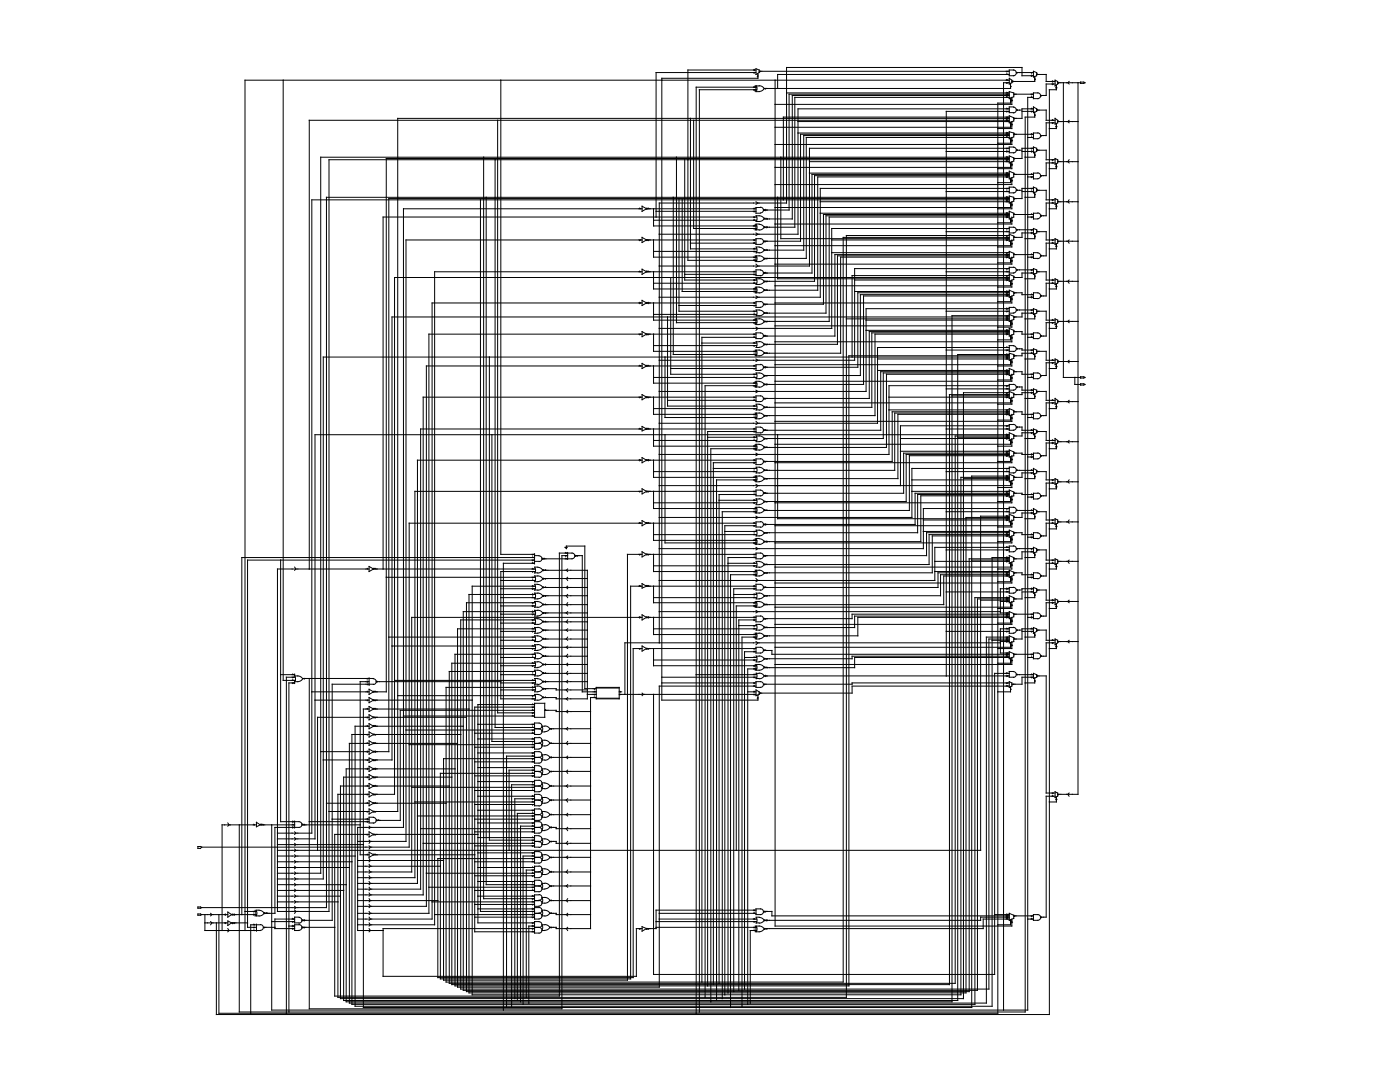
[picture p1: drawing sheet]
<svg xmlns="http://www.w3.org/2000/svg" width="279mm" height="216mm" viewBox="0 0 279 216" stroke-linecap="round" stroke-linejoin="round" font-family="sans-serif">
<g fill="none" stroke="#000" stroke-width=".2">
<path d="M56.5 16v119.8h2.4M99.9 16v94.6h6.8M150.5 13.8l.1 .2-.1 .1M150.5 17.3l.1 .1M150.6 14.5l-.1 .1M150.6 17.9l-.1 .1M150.7 17.1l.2 .6-.2 .5M150.9 13.7l.6 .3v.5l-.6 .4zM150.9 14h-13.6v37.9h13.7M150.9 17.1h.6M150.9 18.3h.6M150.9 14.5h-20v28.8"/>
<path d="M150.9 17.1l.2 .6-.2 .5M151 17.4h-12.1v184.8M151 17.9h-11.4v184M151.3 14.7v.9h-19.2v124.1h19.2v-1M151.3 15.1l-.2 .1M151.5 14.2h49.9M151.5 17.1a1.14 1.14 0 0 1 1 .6M151.8 14.2l-.2 .2M152.5 17.7a1.14 1.14 0 0 1-1 .5M152.9 17.7l-.1 .1M154.7 16v168.8h47.2v-1.4M157 18.5h44.4"/>
<path d="M200.9 14.7l.3 .2M200.9 19.3l.3 .1M200.9 18.4l.3 .1M200.9 15.9l.3 .1M201.2 14.2l-.3 .2M201.2 18.8l-.3 .1M201.2 19l-.3 .2M201.2 16.5l-.3 .1M201.4 18.8h-43.9v23.1h-5M201.4 19h-43.3v24.7h-5.3M201.4 15.6l.5 .4v.5l-.5 .3zM201.4 18.3l.9 .2v.8l-.9 .4z"/>
<path d="M201.4 19.4h-42.8v25.9h-5.8M201.4 16.5h-1.1v185M201.4 14.9h-46.2v2.8M201.4 16h-152.5v169.7M201.7 16.6v1.1h-49.2M201.7 19.6v1h-2.6v181.6h-155.4v-19.7M201.7 19.9l.1 .2M201.7 17.1l.1 .2M201.9 19.4v1.4h-47.2M201.9 19.9l.2 .2M202.1 16.1l.2 .2-.2 .1M202.3 14a.57 .57 0 0 1 .5 .5 .57 .57 0 0 1-.5 .6"/>
<path d="M202.3 14h-.9v1.1h.9M202.3 18.8h3.9M202.6 18.8l-.2 .1M202.8 14.5h3.4M203.1 14.5l-.2 .1M205.9 19.3l.1 .1M205.9 15l.1 .1-.1 .1M206 18.8l-.1 .1M206 14.5l-.1 .1M206.2 14.2l.7 .3v.6l-.7 .3zM206.2 15.1h-2.2v-1.6h-47v27h-25.4v87.8M206.2 19.4h-1.1v182.1h-150.9v-36.9"/>
<path d="M206.5 15.2v1.1h-4.6M206.5 15.6l.1 .3M206.9 14.9h1.9v1.4h1.8M207 14.7l.1 .2M207.1 18.5a.57 .57 0 0 1 .6 .6 .57 .57 0 0 1-.6 .6M207.1 18.5h-.9v1.2h.9M207.9 19l-.1 .2M210.1 16.1l.1 .2-.1 .1M210.2 16.8l-.1 .1M210.6 16l.5 .3v.5l-.5 .3zM210.6 16.8h-1.8v2.2h-1.2M210.7 17.5l.1-.1 .1 .1"/>
<path d="M210.8 17v.9h-1.4v184.5h-166.2v-18.3M211.1 16.5h4.5M211.3 16.5l-.1 .1M212.2 16.5v58.8h3.4M213.4 16.3l-.3 .2 .3 .3M215.1 16.5v142h-4M215.6 16.4l.9 .1-.9 .1zM95.9 39.9v142h10.8M96.5 31.4v147.9h10.2M97 39.4v137.1h9.7M98.8 31.9v113.3h7.9M99.3 24v118.2h7.4"/>
<path d="M134.4 39.4v31.3h16.6M135 31.4v33h16M135.5 39.6v22.5h15.5M136.1 39.9v18.3h14.9M136.7 31.6v24.3h14.3M137.8 23.6v26.1h13.2M138.4 24v21.6h12.6M155.2 39.4v16.2h46.2M155.8 31.4v16.2h45.6M159.3 26.5h42.1M159.3 24.3h42.1M161.5 34.5h39.9"/>
<path d="M161.5 32.3h39.9M188.8 30.2h12.6M188.8 38.2h12.6M200.9 23.9l.3 .1M200.9 24.1l.3 .2M200.9 31.2l.3 .2-.3 .1M200.9 32.1l.3 .2M200.9 39.2l.3 .2M200.9 26.7l.3 .1-.3 .1M200.9 27.3l.3 .1M200.9 26.4l.3 .1M200.9 34.7l.3 .1"/>
<path d="M200.9 34.4l.3 .1M200.9 21.6l.3 .1M200.9 30.1l.3 .1-.3 .2M200.9 38.1l.3 .1M201.2 23.6l-.3 .1M201.2 23.4l-.3 .1M201.2 31.6l-.3 .1M201.2 31.9l-.3 .1M201.2 39.6l-.3 .2M201.2 39.9l-.3 .1M201.2 27.1l-.3 .1M201.2 35.1l-.3 .1"/>
<path d="M201.2 35.3l-.3 .1M201.2 22.2l-.3 .2M201.2 29.6l-.3 .1M201.2 37.6l-.3 .1M201.4 31.9h-135.7v150h-10.3v-68.4h18.3M201.4 34.8h-39.3v19.7h-9.6M201.4 26.8h-41.6v21.3h-7.3M201.4 35.1h-38.8v21h-9.8M201.4 27.1h-41v22.8h-7.6M201.4 27.4h-40.5v24.2h-8.1M201.4 23.1l.9 .4v.6l-.9 .4zM201.4 26.3l.9 .2v.8l-.9 .4z"/>
<path d="M201.4 31.1l.9 .4v.6l-.9 .4zM201.4 34.2l.9 .3v.8l-.9 .4zM201.4 39.1l.9 .3v.7l-.9 .4zM201.4 23.6h-122v138.3h-4.6M201.4 39.9h-139.2v126.3h-6.8M201.4 39.4h-136.2v141.7h-24.9M201.4 39.6h-123.8v110.4h-2.8M201.4 31.6h-124.3v106.4h-2.3M201.4 35.3h-38.2v22.6h-10.4M201.4 31.4h-137.4v142.8h-8.6M201.4 21.7h-42.1v25h-27.7M201.4 29.6h-39.9v23.5h-29.9"/>
<path d="M201.4 37.6h-37.7v21.7h-32.1M201.4 23.4h-45.1v16.5M201.4 24h-139.7v89.5M201.4 22.2h-12.6v112.7M201.7 24.4v1h-47M201.7 27.6v1h-2.6M201.7 32.4v1h-47M201.7 35.6v.8h-2.6M201.7 24.8l.1 .1M201.7 32.8l.1 .1M201.7 27.9l.1 .2M201.7 35.9l.1 .2"/>
<path d="M201.9 24.3v1.4h-2.8M201.9 27.4v1.4h-47.2M201.9 32.3v1.4h-2.8M201.9 35.4v1.4h-47.2M201.9 24.8l.2 .1M201.9 32.8l.2 .1M201.9 27.9l.2 .2M201.9 35.9l.2 .2M202.3 21.4a.57 .57 0 0 1 .5 .6 .57 .57 0 0 1-.5 .5M202.3 29.4a.57 .57 0 0 1 .5 .5 .57 .57 0 0 1-.5 .6M202.3 37.4a.57 .57 0 0 1 .5 .5 .57 .57 0 0 1-.5 .6M202.3 21.3h-.9v1.2h.9"/>
<path d="M202.3 29.3h-.9v1.2h.9M202.3 37.3h-.9v1.2h.9M202.3 34.8h3.9M202.3 26.8h3.9M202.4 26.7l.2 .1-.2 .1M202.4 34.7l.2 .1M202.6 23.6l-.2 .1M202.6 31.6l-.2 .1M202.6 39.6l-.2 .2M202.9 21.8l.2 .2M202.9 29.8l.2 .2M202.9 37.8l.2 .2"/>
<path d="M205.1 35.3h1.1M205.1 27.4h1.1M205.9 34.7l.1 .1M205.9 26.7l.1 .1-.1 .1M205.9 27.3l.1 .1M205.9 38.1l.1 .1M205.9 21.6l.1 .1M205.9 30.1l.1 .1-.1 .2M206 29.6l-.1 .1M206 35.3l-.1 .1M206 22.2l-.1 .2M206 37.6l-.1 .1"/>
<path d="M206.2 21.3l.7 .4v.5l-.7 .3zM206.2 29.3l.7 .3v.6l-.7 .3zM206.2 37.3l.7 .3v.6l-.7 .3zM206.2 22.2h-2.2v1.4h-1.7M206.2 30.2h-2.2v1.4h-1.7M206.2 38.2h-2.2v1.4h-1.7M206.2 21.7h-2.2v.3h-1.2M206.2 29.6h-2.2v.4h-1.2M206.2 37.6h-2.2v.4h-1.2M206.5 22.4v1h-1.9v178.5h-156.8v-37.3M206.5 30.4v1h-1.9M206.5 38.4v1h-1.9"/>
<path d="M206.5 38.7l.1 .2M206.5 22.9l.1 .1M206.5 30.7l.1 .3M206.9 22h1.9v2h1.8M206.9 30h1.9v1.9h1.8M206.9 38h1.9v1.9h1.8M207 29.8l.1 .2M207 37.8l.1 .2M207 21.8l.1 .2M207.1 34.5a.57 .57 0 0 1 .6 .6 .57 .57 0 0 1-.6 .5M207.1 26.5a.57 .57 0 0 1 .6 .6 .57 .57 0 0 1-.6 .6M207.1 26.5h-.9v1.2h.9"/>
<path d="M207.1 34.5h-.9v1.2h.9M207.9 35.1l-.1 .1M207.9 27.1l-.1 .1M210.1 23.9l.1 .1M210.1 32.4l.1 .1M210.2 24.5l-.1 .1M210.2 31.9l-.1 .1M210.2 39.9l-.1 .1M210.6 23.6l.5 .4v.5l-.5 .3zM210.6 31.6l.5 .3v.6l-.5 .3zM210.6 39.6l.5 .3v.6l-.5 .3zM210.6 32.5h-1.8v2.6h-1.2"/>
<path d="M210.6 24.5h-1.8v2.6h-1.2M210.7 25.3l.1-.2 .1 .2M210.7 33.3l.1-.3 .1 .3M210.8 24.6v1.1h-1.4M210.8 32.6v1.1h-1.4M211.1 24.3h4M211.1 32.3h4M211.2 24.1l.1 .2M211.2 32.1l.1 .2M213.4 24l-.3 .3 .3 .2M213.4 31.9l-.3 .4 .3 .2M213.4 39.9l-.3 .4 .3 .2"/>
<path d="M127.6 41.5l.3 .2M127.6 54.1l.3 .1M127.9 47.9l-.3 .1M128.1 41.7h-47.6v123.4h-9.1v20.6h5.1M128.1 47.9h-47.1v120h-9.6M128.1 54.2h-41.4v130.3h-15.3M128.1 41.1l.9 .6-.9 .5zM128.1 47.4l.9 .5-.9 .5zM128.1 53.7l.9 .5-.9 .5zM128.1 59.9l.9 .6-.9 .5zM129.2 41.7h21.7M129.2 47.9h21.7"/>
<path d="M129.2 54.2h21.7M129.4 41.5l.1 .2M129.4 54.1l.1 .1M129.5 47.9l-.1 .1M130.4 56.5h20.6M130.4 50.2h20.6M130.4 43.9h20.6M130.4 41.7v3.4h20.6M130.4 47.9v3.4h20.6M130.4 54.2v3.5h20.6M130.9 42.2h20M133.9 55.4v19.3h17.1"/>
<path d="M136.7 54.7h14.2M137.8 48.5h13.1M150.5 57.5l.1 .2M150.5 54.1l.1 .1M150.5 48.4l.1 .1M150.5 41.5l.1 .2M150.5 55.8l.1 .1-.1 .1M150.5 56.4l.1 .1M150.5 49.5l.1 .2M150.5 43.8l.1 .1M150.5 58l.1 .2-.1 .1M150.5 45l.1 .1"/>
<path d="M150.5 51.8l.1 .1M150.6 54.7l-.1 .2M150.6 47.9l-.1 .1M150.6 42.2l-.1 .1M150.6 50.2l-.1 .1M150.6 43.3l-.1 .1M150.6 45.6l-.1 .1M150.6 51.3l-.1 .1M150.7 44.8l.2 .5-.2 .6M150.7 51l.2 .6-.2 .6M150.7 57.3l.2 .6-.2 .6M150.9 43.1a1.5 1.5 0 0 1 1.6 .5 1.41 1.41 0 0 1-1.6 .6"/>
<path d="M150.9 51.1a1.46 1.46 0 0 1 1.6 .5 1.44 1.44 0 0 1-1.6 .6M150.9 55.6h.6M150.9 56.8h.6M150.9 49.3h.6M150.9 50.4h.6M150.9 58.4h.6M150.9 44.7h.6M150.9 45.8h.6M150.9 57.3h.6M150.9 46.5l.4 .2-.4 .3M150.9 52.7l.4 .4-.4 .2M150.9 59.1l.4 .2-.4 .3"/>
<path d="M150.9 40.3l.4 .2-.4 .3M150.9 55.6l.2 .6-.2 .5M150.9 49.3l.2 .6-.2 .6M150.9 43.1l.2 .5-.2 .6M150.9 44.8l.2 .5-.2 .6M150.9 51l.2 .6-.2 .6M150.9 57.3l.2 .6-.2 .6M151 43.3h-74.5v70.2M151.5 55.6a1.14 1.14 0 0 1 1 .6 1.14 1.14 0 0 1-1 .5M151.5 49.3a1.14 1.14 0 0 1 1 .6 1.14 1.14 0 0 1-1 .6M151.5 44.8a1.14 1.14 0 0 1 1 .5 1.14 1.14 0 0 1-1 .6M151.5 57.3a1.14 1.14 0 0 1 1 .6 1.14 1.14 0 0 1-1 .6"/>
<path d="M151.8 41.4h-.9v1.1h.9M151.8 53.8h-.9v1.2h.9M151.8 53.9a.57 .57 0 0 1 .6 .6 .57 .57 0 0 1-.6 .5M151.8 47.6a.57 .57 0 0 1 .6 .6 .57 .57 0 0 1-.6 .6h-.9v-1.2h.9M151.8 41.3a.57 .57 0 0 1 .6 .6 .57 .57 0 0 1-.6 .6M152.8 54.4l.1 .1M152.8 41.8l.1 .1-.1 .1M152.9 48.1l-.1 .2M153 45.2l.2 .1-.2 .2M153 49.8l.2 .1M153 43.6l.2 .1M153 57.8l.2 .1"/>
<path d="M153.2 56.1l-.2 .2M153.2 51.6l-.2 .1M163.7 42.5h37.7M163.7 40.3h37.7M166 50.4h35.4M166 47.9h35.4M170.6 55.9h30.8M170.6 58.2h30.8M188.8 54.2h12.6M188.8 46.2h12.6M200.9 40.1l.3 .2M200.9 47.2l.3 .2"/>
<path d="M200.9 47.5l.3 .1-.3 .2M200.9 55.2l.3 .2M200.9 55.5l.3 .1M200.9 55.8l.3 .1-.3 .1M200.9 42.7l.3 .1M200.9 42.9l.3 .2-.3 .1M200.9 42.4l.3 .1M200.9 50.7l.3 .1M200.9 50.9l.3 .2M200.9 58.7l.3 .1M200.9 58.9l.3 .2M200.9 58l.3 .2-.3 .1"/>
<path d="M200.9 46.1l.3 .1M200.9 54.1l.3 .1M201.2 47l-.3 .1M201.2 47.9l-.3 .1M201.2 55l-.3 .1M201.2 43.3l-.3 .1M201.2 51.3l-.3 .1M201.2 50.4l-.3 .1M201.2 58.4l-.3 .1M201.2 45.6l-.3 .1M201.2 53.6l-.3 .1M201.4 47.4h-33.1v148.6h-79.3v-58.8h17.8"/>
<path d="M201.4 58.4h-30.2v14.9h-18.7M201.4 50.8h-34.8v16.3h-14.1M201.4 42.8h-37.1v17.9h-11.8M201.4 55h-31.3v16.2M201.4 58.8h-29.7v16.1h-18.9M201.4 51.1h-34.3v17.6h-14.3M201.4 43.1h-36.6v19.4h-12M201.4 43.3h-35.9v20.8h-12.7M201.4 42.2l.9 .3v.8l-.9 .4zM201.4 46.7l.9 .4v.8l-.9 .2zM201.4 50.2l.9 .3v.8l-.9 .3zM201.4 54.7l.9 .4v.7l-.9 .3z"/>
<path d="M201.4 57.9l.9 .4v.6l-.9 .4zM201.4 59.1h-29.1v17.6h-19.5M201.4 47h-32.5v152h-101.5v-40.5h6.3M201.4 55.4h-122.7v103.1h-3.9M201.4 45.6h-35.4v19.9h-34.4M201.4 51.3h-33.6v19.2h-15M201.4 53.6h-30.8v18.3h-39M201.7 59.2v1h-2.6M201.7 40.4v1h-47M201.7 43.6v.8h-2.6M201.7 48.1v.9h-47M201.7 51.6v.9h-2.6"/>
<path d="M201.7 56.1v.9h-47M201.7 40.8l.1 .1M201.7 48.5l.1 .1M201.7 56.5l.1 .1M201.7 43.9l.1 .2M201.7 51.9l.1 .2M201.7 59.6l.1 .1M201.9 47.9v1.4h-2.8M201.9 40.3v1.4h-2.8M201.9 43.3v1.4h-47.2M201.9 51.3v1.4h-47.2M201.9 55.9v1.4h-2.8"/>
<path d="M201.9 59.1v1.4h-47.2M201.9 40.8l.2 .1M201.9 48.5l.2 .1M201.9 56.5l.2 .1M201.9 43.9l.2 .2M201.9 51.9l.2 .2M201.9 59.6l.2 .1M202.3 45.3a.57 .57 0 0 1 .5 .6 .57 .57 0 0 1-.5 .6M202.3 53.3a.57 .57 0 0 1 .5 .6 .57 .57 0 0 1-.5 .6M202.3 53.3h-.9v1.2h.9M202.3 58.4h1.7v.4h2.2M202.3 45.3h-.9v1.2h.9"/>
<path d="M202.3 50.8h3.9M202.3 42.8h3.9M202.4 55.2l.2 .2M202.4 47.2l.2 .2M202.4 42.7l.2 .1M202.4 50.7l.2 .1M202.6 58.4l-.2 .1M202.8 53.8h3.4M202.8 45.8h3.4M203.1 45.8l-.2 .2M203.1 53.8l-.2 .2M205.1 43.3h1.1"/>
<path d="M205.1 51.3h1.1M205.1 59.3h1.1M205.9 58.7l.1 .1M205.9 59.2l.1 .1-.1 .1M205.9 50.7l.1 .1M205.9 42.7l.1 .1M205.9 46.4l.1 .1-.1 .1M205.9 54.4l.1 .1M206 51.3l-.1 .1M206 43.3l-.1 .1M206 45.8l-.1 .2M206 53.8l-.1 .2"/>
<path d="M206.2 54.5h-2.2v.9h-1.7M206.2 45.6l.7 .2v.7l-.7 .2zM206.2 53.6l.7 .2v.7l-.7 .2zM206.2 46.5h-2.2v.9h-1.7M206.5 46.6v1h-1.9M206.5 54.6v1h-1.9M206.5 47l.1 .2M206.5 55l.1 .1M206.9 54.2h1.9v1.7h1.8M206.9 46.2h1.9v1.7h1.8M207 46.1l.1 .1M207 54.1l.1 .1"/>
<path d="M207.1 58.5a.57 .57 0 0 1 .6 .5 .57 .57 0 0 1-.6 .6M207.1 50.5a.57 .57 0 0 1 .6 .5 .57 .57 0 0 1-.6 .6M207.1 42.5a.57 .57 0 0 1 .6 .6 .57 .57 0 0 1-.6 .5M207.1 42.5h-.9v1.2h.9M207.1 50.4h-.9v1.2h.9M207.1 58.4h-.9v1.2h.9M207.8 42.9l.1 .2-.1 .1M207.8 58.9l.1 .2M207.8 50.9l.1 .2M210.1 40.4l.1 .1M210.1 48.4l.1 .1M210.1 55.8l.1 .1-.1 .1"/>
<path d="M210.1 56.4l.1 .1M210.2 47.9l-.1 .1M210.6 56.5h-1.8v2.6h-1.2M210.6 40.5h-1.8v2.6h-1.2M210.6 47.6l.5 .3v.6l-.5 .3zM210.6 55.6l.5 .3v.6l-.5 .3zM210.6 48.5h-1.8v2.6h-1.2M210.7 41.1l.1-.1 .1 .1M210.7 49.1l.1-.1 .1 .1M210.7 57.1l.1-.1 .1 .1M210.8 48.6v1.1h-1.4M210.8 40.6v1.1h-1.4"/>
<path d="M210.8 56.6v1.1h-1.4M211.1 48.1h4M211.1 56.1h4M211.1 40.3h4M211.2 40.1l.1 .2M211.3 48.1l-.1 .2M211.3 56.1l-.1 .2M213.4 47.9l-.3 .2 .3 .4M213.4 55.9l-.3 .2 .3 .4M97.7 71.2v96.4h9M127.6 60.3l.3 .2-.3 .1M127.6 72.9l.3 .1"/>
<path d="M127.9 66.7l-.3 .1M127.9 79.2l-.3 .2M128.1 60.5h-41.9v122.9h-14.8M128.1 79.2h-43.6v99.4h-13.1M128.1 73h-43v107.8h-13.7M128.1 66.7h-42.5v115.5h-14.2M128.1 66.2l.9 .5-.9 .5zM128.1 72.5l.9 .5-.9 .5zM128.1 78.7l.9 .5-.9 .6zM129.2 60.5h21.7M129.2 66.7h21.7M129.2 73h21.7"/>
<path d="M129.2 79.2h21.7M129.4 60.3l.1 .2-.1 .1M129.4 72.9l.1 .1M129.5 79.2l-.1 .2M129.5 66.7l-.1 .1M130.4 75.3h20.6M130.4 69h20.6M130.4 62.7h20.6M130.4 66.7v3.4h20.6M130.4 60.5v3.4h20.6M130.4 73v3.5h20.6M130.4 79.2v3.5h20.6"/>
<path d="M132.7 71.2v12.1h18.3M133.2 63.2v17.8h17.8M133.2 79.9h17.7M133.9 73.5h17M135.5 61h15.4M140.1 68.5h10.9M150.5 79.8l.1 .1M150.5 72.9l.1 .1M150.5 67.2l.1 .1M150.5 60.3l.1 .2-.1 .1M150.5 75.2l.1 .1M150.5 68.3l.1 .2"/>
<path d="M150.5 62.6l.1 .1-.1 .2M150.5 63.8l.1 .1M150.5 70.6l.1 .1M150.5 76.3l.1 .2M150.6 74.7l-.1 .1M150.6 79.2l-.1 .2M150.6 73.5l-.1 .2M150.6 66.7l-.1 .1M150.6 61l-.1 .1M150.6 69l-.1 .1M150.6 62.1l-.1 .1M150.6 64.4l-.1 .1"/>
<path d="M150.6 70.1l-.1 .1M150.6 77l-.1 .1M150.7 63.6l.2 .6-.2 .5M150.7 69.9l.2 .5-.2 .6M150.7 76.1l.2 .6-.2 .6M150.9 79h.9a.57 .57 0 0 1 .6 .6 .57 .57 0 0 1-.6 .5h-.9zM150.9 74.4a1.5 1.5 0 0 1 1.6 .6 1.14 1.14 0 0 1-1 .6M150.9 61.8a1.57 1.57 0 0 1 1.6 .6 1.37 1.37 0 0 1-1.6 .6M150.9 69.8a1.52 1.52 0 0 1 1.6 .6 1.4 1.4 0 0 1-1.6 .6M150.9 75.6h.6M150.9 68.2h.6M150.9 69.3h.6"/>
<path d="M150.9 63.6h.6M150.9 64.8h.6M150.9 76.1h.6M150.9 77.2h.6M150.9 65.3l.4 .2-.4 .4M150.9 71.6l.4 .3-.4 .2M150.9 77.9l.4 .2-.4 .3M150.9 67.3h-10.8v128.7M150.9 74.4l.2 .6-.2 .6M150.9 68.1l.2 .6-.2 .6M150.9 61.9l.2 .5-.2 .6M150.9 63.6l.2 .6-.2 .5"/>
<path d="M150.9 69.9l.2 .5-.2 .6M150.9 76.1l.2 .6-.2 .6M151 77h-10.3v122M151.5 68.1a1.14 1.14 0 0 1 1 .6 1.14 1.14 0 0 1-1 .6M151.5 63.6a1.14 1.14 0 0 1 1 .6 1.14 1.14 0 0 1-1 .5M151.5 76.1a1.14 1.14 0 0 1 1 .6 1.14 1.14 0 0 1-1 .6M151.8 66.4h-.9v1.2h.9a.57 .57 0 0 0 .6-.6 .57 .57 0 0 0-.6-.6M151.8 72.8h-.9v1.1h.9M151.8 72.7a.57 .57 0 0 1 .6 .6 .57 .57 0 0 1-.6 .6M151.8 60.2a.57 .57 0 0 1 .6 .5 .57 .57 0 0 1-.6 .6h-.9v-1.1h.9M152.8 73.2l.1 .1-.1 .1M152.8 66.9l.1 .2"/>
<path d="M152.9 79.5l-.1 .1M152.9 60.7l-.1 .1M153 76.6l.2 .1-.2 .1M153 62.4l.2 .1M153 70.4l.2 .1M153.2 64.1l-.2 .2M153.2 74.9l-.2 .2M153.2 68.7l-.2 .1M168.9 63.6h32.5M172.8 63.9h28.6M172.8 65.9h28.6M175.1 73.9h26.3"/>
<path d="M175.1 71.6h26.3M177.4 79.2h24M188.8 62.1h12.6M188.8 69.8h12.6M188.8 77.6h12.6M190 79h11.4M200.9 63.5l.3 .1M200.9 63.8l.3 .1M200.9 70.9l.3 .1-.3 .1M200.9 70.6l.3 .1M200.9 71.5l.3 .1M200.9 78.6l.3 .1"/>
<path d="M200.9 78.9l.3 .1M200.9 66l.3 .2M200.9 65.8l.3 .1M200.9 74l.3 .2M200.9 74.3l.3 .1-.3 .1M200.9 73.8l.3 .1M200.9 61.5l.3 .1-.3 .1M200.9 69.2l.3 .1M200.9 77.5l.3 .1M201.2 63.2l-.3 .2M201.2 63l-.3 .1M201.2 71.2l-.3 .2"/>
<path d="M201.2 78.4l-.3 .1M201.2 79.2l-.3 .2M201.2 66.4l-.3 .1M201.2 66.7l-.3 .1M201.2 74.7l-.3 .1M201.2 62.1l-.3 .1M201.2 69.8l-.3 .2M201.2 77l-.3 .1M201.4 74.2h-25.6v11.7h-23.3M201.4 66.2h-27.9v13.3h-21M201.4 66.4h-27.4v14.9h-21.2M201.4 74.4h-25.1v13.1h-23.5"/>
<path d="M201.4 74.7h-24.5v14.6h-24.1M201.4 69.3h-26.3v15.2h-43.5M201.4 63h-11.4v136.9h-120.9v-46.5h4.6M201.4 62.7l.9 .4v.7l-.9 .3zM201.4 65.5l.9 .4v.8l-.9 .4zM201.4 70.5l.9 .2v.8l-.9 .4zM201.4 73.5l.9 .4v.8l-.9 .2zM201.4 78.1l.9 .4v.7l-.9 .3zM201.4 78.4h-9.1v120.9h-124.4v-42.5h5.8M201.4 70.7h-10.3v128.9h-122.5v-44.5h5.1M201.4 63.2h-123.2v88.4h-3.4M201.4 78.7h-11.9v117.8h-99.3v-64.2h16.6"/>
<path d="M201.4 71h-32v125.7h-78.6v-66.1h16M201.4 77h-24v13.7h-45.8M201.4 66.7h-26.8v16.2h-21.8M201.4 71.2h-136.9v104.2h-9.1M201.4 61.6h-28.6v16.5h-41.2M201.7 71.8v1h-47M201.7 64v1h-47M201.7 66.9v.9h-2.6M201.7 74.9v.9h-2.6M201.7 79.5v.9h-47M201.7 64.4l.1 .2M201.7 72.1l.1 .2"/>
<path d="M201.7 79.9l.1 .1M201.7 67.3l.1 .1M201.7 75.3l.1 .1M201.9 79.2v1.4h-2.8M201.9 66.8v1.4h-47.2M201.9 63.9v1.4h-2.8M201.9 71.6v1.4h-2.8M201.9 74.7v1.4h-47.2M201.9 64.4l.2 .2M201.9 72.1l.2 .2M201.9 79.9l.2 .1M201.9 67.3l.2 .1"/>
<path d="M201.9 75.3l.2 .1M202.3 61.3a.57 .57 0 0 1 .5 .6 .57 .57 0 0 1-.5 .5M202.3 69a.57 .57 0 0 1 .5 .6 .57 .57 0 0 1-.5 .5M202.3 76.7a.57 .57 0 0 1 .5 .6 .57 .57 0 0 1-.5 .5M202.3 61.3h-.9v1.2h.9M202.3 74.2h1.7v.5h2.2M202.3 69h-.9v1.1h.9M202.3 76.7h-.9v1.2h.9M202.3 66.2h1.7v.5h2.2M202.4 70.9l.2 .1-.2 .1M202.4 78.6l.2 .1M202.4 66l.2 .2"/>
<path d="M202.4 74l.2 .2M202.6 63.2l-.2 .2M202.8 61.8h3.4M202.8 77.2h1.2v.7h2.2M202.8 69.6h1.2v.2h2.2M202.9 69.5l.2 .1M203.1 61.8l-.2 .2M203.1 77.2l-.2 .1M205.1 75.3h1.1M205.1 67.3h1.1M205.9 75.2l.1 .1M205.9 67.2l.1 .1"/>
<path d="M205.9 62.4l.1 .1M205.9 77.7l.1 .2-.1 .1M205.9 70.4l.1 .1M206 74.7l-.1 .1M206 66.7l-.1 .1M206 61.8l-.1 .2M206 69.8l-.1 .2M206 78.4l-.1 .1M206.2 62.5h-2.2v.7h-1.7M206.2 61.6l.7 .2v.7l-.7 .2zM206.2 69.6l.7 .2v.7l-.7 .2zM206.2 77.6l.7 .3v.5l-.7 .3z"/>
<path d="M206.2 70.5h-2.2v.5h-1.7M206.2 78.4h-2.2v.3h-1.7M206.5 78.6v.9h-1.9M206.5 62.6v1h-1.9M206.5 70.6v1h-1.9M206.5 63l.1 .1M206.5 71l.1 .1M206.5 79l.1 .1M206.9 62.1h1.9v1.8h1.8M206.9 70.1h1.9v1.8h1.8M206.9 78.1h1.9v1.8h1.8M207.1 74.4a.57 .57 0 0 1 .6 .6 .57 .57 0 0 1-.6 .6"/>
<path d="M207.1 66.4a.57 .57 0 0 1 .6 .6 .57 .57 0 0 1-.6 .6M207.1 66.4h-.9v1.2h.9M207.1 74.4h-.9v1.2h.9M207.1 62.1l-.1 .1M207.1 70.1l-.1 .1M207.1 78.1l-.1 .1M207.8 66.9l.1 .2M207.9 74.9l-.1 .2M210.1 63.8l.1 .1M210.1 71.8l.1 .1M210.1 79.8l.1 .1M210.2 64.4l-.1 .1"/>
<path d="M210.2 72.4l-.1 .1M210.6 64.4h-1.8v2.7h-1.2M210.6 72.4h-1.8v2.5h-1.2M210.6 63.6l.5 .3v.5l-.5 .4zM210.6 71.6l.5 .3v.5l-.5 .4zM210.6 79.5l.5 .4v.5l-.5 .2zM210.7 65.2l.1-.2 .1 .2M210.7 73.2l.1-.2 .1 .2M210.8 64.6v.9h-1.4M210.8 72.5v1h-1.4M211.1 64.1h4M211.1 72.1h4"/>
<path d="M211.2 72l.1 .1-.1 .2M211.3 64.1l-.1 .2M213.4 63.9l-.3 .2 .3 .3M213.4 71.9l-.3 .2 .3 .3M213.4 79.9l-.3 .2 .3 .3M214.5 75.3v1.4h1.1M215.6 75.2l.9 .1-.9 .1zM215.6 76.6l.9 .1-.9 .1zM98.2 86.7v61.3h8.5M127.6 91.7l.3 .1-.3 .1M127.6 85.5l.3 .1M127.9 98l-.3 .2"/>
<path d="M128.1 98h-45.3v77.1h-11.4M128.1 91.8h-44.8v84.5h-11.9M128.1 85.6h-44.2v91.8h-12.5M128.1 85.1l.9 .5-.9 .4zM128.1 91.3l.9 .5-.9 .5zM128.1 97.5l.9 .5-.9 .6zM129.2 85.6h21.7M129.2 91.8h21.7M129.2 98h21.7M129.4 85.5l.1 .1M129.4 91.7l.1 .1-.1 .1M129.5 98l-.1 .2"/>
<path d="M130.4 94.1h20.6M130.4 87.9h20.6M130.4 81.5h20.6M130.4 85.6v3.4h20.6M130.4 91.8v3.4h20.6M130.4 98v3.5h20.6M132.7 86.7v21.6h18.3M141.2 87.2h9.8M142.4 93.5h8.6M143.5 99.8h7.5M150.5 86l.1 .1-.1 .1M150.5 87.1l.1 .1-.1 .2"/>
<path d="M150.5 98.6l.1 .1M150.5 91.7l.1 .1-.1 .1M150.5 85.5l.1 .1M150.5 99.7l.1 .1M150.5 94l.1 .1M150.5 87.8l.1 .1M150.5 80.9l.1 .1M150.5 83.2l.1 .1M150.5 88.9l.1 .1M150.5 89.4l.1 .1-.1 .2M150.5 95.1l.1 .1M150.6 81.5l-.1 .2"/>
<path d="M150.6 98l-.1 .2M150.6 92.3l-.1 .2M150.6 93.5l-.1 .1M150.6 95.8l-.1 .1M150.6 82.7l-.1 .1M150.7 82.4l.2 .6-.2 .5M150.7 88.7l.2 .6-.2 .5M150.7 95l.2 .5-.2 .6M150.9 97.8h.9a.57 .57 0 0 1 .6 .6 .57 .57 0 0 1-.6 .5h-.9zM150.9 82.4a1.46 1.46 0 0 1 1.6 .6 1.44 1.44 0 0 1-1.6 .6M150.9 88.6a1.59 1.59 0 0 1 1.6 .6 1.36 1.36 0 0 1-1.6 .6M150.9 99.6h.6"/>
<path d="M150.9 93.2h.6M150.9 94.4h.6M150.9 87h.6M150.9 88.1h.6M150.9 80.6h.6M150.9 81.8h.6M150.9 95h.6M150.9 96.1h.6M150.9 84.1l.4 .4-.4 .2M150.9 90.4l.4 .3-.4 .2M150.9 96.6l.4 .3-.4 .4M150.9 98.7h-7.4v97.5"/>
<path d="M150.9 92.3h-8.5v104.2M150.9 86.1h-9.7v110.6M150.9 99.5l.2 .6-.2 .6M150.9 93.2l.2 .6-.2 .6M150.9 87l.2 .5-.2 .6M150.9 80.7l.2 .6-.2 .5M150.9 82.4l.2 .6-.2 .5M150.9 88.7l.2 .6-.2 .5M150.9 95l.2 .5-.2 .6M151 89.5h-9.1v110.4M151 95.8h-8v103.8M151.5 99.5a1.14 1.14 0 0 1 1 .6 1.14 1.14 0 0 1-1 .6"/>
<path d="M151.5 93.2a1.14 1.14 0 0 1 1 .6 1.14 1.14 0 0 1-1 .6M151.5 87a1.14 1.14 0 0 1 1 .5 1.14 1.14 0 0 1-1 .6M151.5 80.7a1.14 1.14 0 0 1 1 .6 1.14 1.14 0 0 1-1 .5M151.5 95a1.14 1.14 0 0 1 1 .5 1.14 1.14 0 0 1-1 .6M151.8 85.2h-.9v1.2h.9M151.8 92.7a.57 .57 0 0 0 .6-.6 .57 .57 0 0 0-.6-.6l-.9 .1v1.1h.9M151.8 85.3a.57 .57 0 0 1 .6 .5 .57 .57 0 0 1-.6 .6M152.8 98.3l.1 .1M152.8 85.7l.1 .2M152.9 92.1l-.1 .1M153 93.7l.2 .2M153 81.2l.2 .1"/>
<path d="M153 89.2l.2 .1M153.2 95.5l-.2 .1M153.2 87.5l-.2 .1M153.2 82.9l-.2 .2M155.2 86.7v16.8h46.2M177.4 81.8h24M179.7 87.5h21.7M179.7 90h21.7M182 95.8h19.4M182 98h19.4M188.8 94.1h12.6M188.8 85.6h12.6"/>
<path d="M191.1 87.2h10.3M192.3 95.5h9.1M200.9 86.9l.3 .1M200.9 86.6l.3 .1M200.9 87.1l.3 .1-.3 .2M200.9 95.1l.3 .1M200.9 94.9l.3 .1M200.9 82l.3 .2M200.9 82.3l.3 .1M200.9 90.3l.3 .1M200.9 90.6l.3 .1-.3 .1M200.9 98.3l.3 .1"/>
<path d="M200.9 98.6l.3 .1M200.9 85.5l.3 .1M200.9 94l.3 .1M201.2 87.5l-.3 .1M201.2 95.5l-.3 .1M201.2 95.8l-.3 .1M201.2 82.7l-.3 .1M201.2 81.8l-.3 .1M201.2 90.9l-.3 .2M201.2 90l-.3 .2M201.2 98.9l-.3 .2M201.2 98l-.3 .2"/>
<path d="M201.2 85l-.3 .1M201.2 93.5l-.3 .1M201.4 98.4h-18.8v6.2h-30.1M201.4 98.9h-17.6v9.2h-31M201.4 90.4h-21.1v8h-27.8M201.4 82.2h-23.3v9.9h-25.6M201.4 98.7h-18.3v7.6h-30.3M201.4 90.7h-20.6v9.4h-28M201.4 93.5h-19.4v9.8h-50.4M201.4 82.4h-22.8v11.5h-25.8M201.4 87h-10.8v109.2h-100.9v-62.2h17.1M201.4 81.5l.9 .4v.8l-.9 .2z"/>
<path d="M201.4 86.4l.9 .3v.8l-.9 .4zM201.4 89.8l.9 .4v.7l-.9 .3zM201.4 94.6l.9 .4v.8l-.9 .3zM201.4 97.8l.9 .4v.7l-.9 .3zM201.4 86.7h-138.5v80.7h-7.5M201.4 95.2h-9.6v103.3h-97.6v-81.5h12.6M201.4 82.7h-22.2v12.8h-26.4M201.4 95h-7.5v106h-121.4v-59.5h1.2M201.4 90.9h-19.9v11h-28.7M201.4 85h-21.7v11.9M201.7 91.2v.9h-2.6M201.7 99.2v.9h-2.6"/>
<path d="M201.7 82.9v.9h-2.6M201.7 87.8v.8h-47M201.7 96v.9h-70.1M201.7 88.1l.1 .2M201.7 96.4l.1 .1M201.7 83.3l.1 .1M201.7 91.6l.1 .1M201.7 99.6l.1 .1M201.9 98.9v1.4h-47.2M201.9 82.7v1.4h-47.2M201.9 87.5v1.5h-2.8M201.9 90.9v1.4h-47.2"/>
<path d="M201.9 95.9v1.4h-2.8M201.9 88.1l.2 .2M201.9 96.4l.2 .1M201.9 83.3l.2 .1M201.9 91.6l.2 .1M201.9 99.6l.2 .1M202.3 84.7a.57 .57 0 0 1 .5 .6 .57 .57 0 0 1-.5 .5M202.3 93.2a.57 .57 0 0 1 .5 .6 .57 .57 0 0 1-.5 .6M202.3 98.4h1.7v.3h2.2M202.3 84.7h-.9v1.2h.9M202.3 93.2h-.9v1.2h.9M202.3 90.4h1.7v.3h2.2"/>
<path d="M202.3 82.2h1.7v.5h2.2M202.4 95.1l.2 .1M202.4 86.9l.2 .1M202.4 82l.2 .2M202.4 90.3l.2 .1M202.4 98.3l.2 .1M202.8 85.2h1.2v.7h2.2M202.8 93.9h3.4M202.9 93.7l.2 .2M203.1 85.2l-.2 .1M205.1 83.3h1.1M205.1 99.2h1.1"/>
<path d="M205.1 91.2h1.1M205.9 98.6l.1 .1M205.9 90.6l.1 .1-.1 .1M205.9 83.2l.1 .1M205.9 85.7l.1 .2M205.9 93.7l.1 .2M206 99.2l-.1 .1M206 91.2l-.1 .1M206 82.7l-.1 .1M206 86.4l-.1 .1M206 94.4l-.1 .1M206.2 86.4h-2.2v.6h-1.7"/>
<path d="M206.2 94.4h-2.2v.8h-1.7M206.2 85.6l.7 .3v.5l-.7 .3zM206.2 93.5l.7 .4v.5l-.7 .2zM206.5 86.5v1h-1.9M206.5 94.5v1h-1.9M206.5 87l.1 .1M206.5 95l.1 .1M206.9 94.1h1.9v1.7h1.8M206.9 86.1h1.9v1.8h1.8M207 86l.1 .1-.1 .1M207 94l.1 .1M207.1 98.4a.57 .57 0 0 1 .6 .5 .57 .57 0 0 1-.6 .6"/>
<path d="M207.1 90.4a.57 .57 0 0 1 .6 .6 .57 .57 0 0 1-.6 .5M207.1 82.4a.57 .57 0 0 1 .6 .6 .57 .57 0 0 1-.6 .5M207.1 98.4h-.9v1.2h.9M207.1 90.4h-.9v1.2h.9M207.1 82.4h-.9v1.2h.9M207.9 98.9l-.1 .2M207.9 90.9l-.1 .2M207.9 82.9l-.1 .2M210.1 96.3l.1 .1M210.1 87.8l.1 .1M210.1 88.3l.1 .1-.1 .1M210.2 80.4l-.1 .1"/>
<path d="M210.2 95.8l-.1 .1M210.6 96.4h-1.8v2.5h-1.2M210.6 87.5l.5 .4v.5l-.5 .2zM210.6 95.5l.5 .3v.6l-.5 .2zM210.6 80.4h-1.8v2.5h-1.2M210.6 88.4h-1.8v2.5h-1.2M210.7 81.2l.1-.2 .1 .2M210.7 89.2l.1-.2 .1 .2M210.7 97.2l.1-.3 .1 .3M210.8 80.5v1h-1.4M210.8 88.5v1h-1.4M210.8 96.5v1h-1.4"/>
<path d="M211.1 80.1h4M211.1 88.1h4M211.1 96.1h4M211.2 80l.1 .1M211.2 88l.1 .1M211.2 96l.1 .1M213.4 87.9l-.3 .2 .3 .3M213.4 95.8l-.3 .3 .3 .3M56 111.8v52.2h3.7a.57 .57 0 0 1 .6 .5 .57 .57 0 0 1-.6 .6h-4.8v17.1h-1.9M58.8 113.2l.3 .3-.3 .3M73.3 113.4l.1 .1M73.7 113l.8 .5-.8 .5z"/>
<path d="M74.8 113.5h32M74.9 113.4l.2 .1M77.1 115.2h29.7M99.9 119.3h6.9M99.9 115.8h6.9M99.9 117.5h6.9M106.3 117.3l.1 .2-.1 .1M106.3 111.1l.1 .2M106.3 112.3l.1 .1M106.3 115.7l.1 .1M106.3 118.5l.1 .1-.1 .1M106.3 119.1l.1 .2"/>
<path d="M106.3 116.8l.1 .2M106.3 113.4l.1 .1M106.4 114l-.1 .2M106.4 111.8l-.1 .1M106.4 110.6l-.1 .1M106.4 115.2l-.1 .1M106.7 118.4a1.43 1.43 0 0 1 1.6 .5 1.46 1.46 0 0 1-1.6 .6M106.7 110.5v2M106.7 116.6h.6M106.7 110.9h.9M106.7 112h.9M106.7 113.2h.6"/>
<path d="M106.7 112.4h-6.2v89.1M106.7 114.3h.6M106.7 111.8h-57.3v73.2h1.8M106.7 114.9h.6M106.7 116.1h.6M106.7 111.3h-58.4v71.2M106.7 114.9l.2 .6-.2 .6M106.7 118.3l.2 .6-.2 .6M106.7 116.6l.2 .6-.2 .6M106.7 113.2l.2 .6-.2 .5M106.8 114h-6.9v25.4h6.9M107.3 114.9a1.14 1.14 0 0 1 1 .6 1.14 1.14 0 0 1-1 .6"/>
<path d="M107.3 116.6a1.14 1.14 0 0 1 1 .6 1.35 1.35 0 0 1-1.6 .5M107.3 113.2a1.14 1.14 0 0 1 1 .6 1.14 1.14 0 0 1-1 .5M107.6 110.9a.57 .57 0 0 1 .6 .6 .57 .57 0 0 1-.6 .6M108.3 111.5h5.8a.57 .57 0 0 0 .6-.6 .57 .57 0 0 0-.6-.5h-2.5v88.4h-44.8v-32.3h6.9M108.6 113.8h8.6v25.6h-6.2v-.2h-2.4M108.6 117.2h8.6M108.6 118.9h8.6M108.6 115.4h8.6M108.6 111.4l.1 .1M108.8 113.7l.2 .1M108.8 117.1l.2 .1M109 115.4l-.2 .2"/>
<path d="M109 118.9l-.2 .1M112.8 109.2h.4l-.2 .3zM112.9 110.2l.1 .2M112.9 111.4l.1 .1M113 109.2v-.2h3.7v28.4h2.3M113 110.9l-.1 .1M113.3 110.9h-1.2v90.4h-50.4v-65.9M113.3 110.2v1.4M113.3 115.2l-.3 .2 .3 .4M113.3 118.6l-.3 .3 .3 .4M113.3 117l-.3 .2 .3 .3M113.3 113.5l-.3 .3 .3 .2"/>
<path d="M114.9 110.9h1.3v27.1h2.8M115.3 110.9l-.1 .1M127.6 104.3l.3 .1M127.6 116.8l.3 .2M127.9 110.6l-.3 .1M128.1 104.4h-46.4v64.6h-41.4M128.1 117h-2.2v78.3h-38v-41h18.8M128.1 103.9l.9 .5-.9 .5zM128.1 110.1l.9 .5-.9 .5zM128.1 116.5l.9 .5-.9 .3zM128.1 110.6h-2.9v85h-36.7v-44.2h18.2M129.2 117h21.7"/>
<path d="M129.2 104.4h21.7M129.2 110.6h21.7M129.4 104.3l.1 .1M129.4 116.8l.1 .2M129.5 110.6l-.1 .1M130.4 119.3h20.6M130.4 112.9h20.6M130.4 106.7h20.6M130.4 100.3h20.6M130.4 117v3.3h20.6M130.4 110.6v3.4h20.6M130.4 104.4v3.4h20.6"/>
<path d="M144.7 106h6.3M145.3 112.4h5.7M146.4 118.6h4.6M150.5 118.5l.1 .1-.1 .1M150.5 116.8l.1 .2M150.5 117.3l.1 .2-.1 .1M150.5 111.1l.1 .2M150.5 104.3l.1 .1M150.5 119.1l.1 .2M150.5 112.3l.1 .1M150.5 106.6l.1 .1M150.5 102l.1 .1"/>
<path d="M150.5 107.7l.1 .1M150.5 114.6l.1 .1M150.6 110.6l-.1 .1M150.6 104.9l-.1 .1M150.6 112.9l-.1 .1M150.6 106l-.1 .2M150.6 100.3l-.1 .2M150.6 101.5l-.1 .1M150.6 108.3l-.1 .2M150.6 114l-.1 .2M150.7 101.2l.2 .6-.2 .6M150.7 107.5l.2 .6-.2 .5"/>
<path d="M150.7 113.8l.2 .5-.2 .6M150.9 110.4h.9a.57 .57 0 0 1 .6 .5 .57 .57 0 0 1-.6 .6h-.9zM150.9 118.4a1.43 1.43 0 0 1 1.6 .5 1.46 1.46 0 0 1-1.6 .6M150.9 105.8a1.49 1.49 0 0 1 1.6 .6 1.42 1.42 0 0 1-1.6 .5M150.9 101.2a1.52 1.52 0 0 1 1.6 .6 1.4 1.4 0 0 1-1.6 .6M150.9 112h.6M150.9 113.2h.6M150.9 100.7h.6M150.9 107.4h.6M150.9 114.9h.6M150.9 117.5h-4.5v80.4M150.9 113.8h.6"/>
<path d="M150.9 108.6h.6M150.9 103l.4 .3-.4 .2M150.9 109.2l.4 .3-.4 .2M150.9 115.4l.4 .4-.4 .3M150.9 111.3h-5.6v86.8M150.9 104.9h-6.2v93.6M150.9 118.3l.2 .6-.2 .6M150.9 112.1l.2 .5-.2 .6M150.9 105.8l.2 .6-.2 .5M150.9 101.2l.2 .6-.2 .6M150.9 107.5l.2 .6-.2 .5M150.9 113.8l.2 .5-.2 .6"/>
<path d="M151 102.1h-6.9v97.2M151 114.7h-5.2v86.3M151.5 112.1a1.14 1.14 0 0 1 1 .5 1.14 1.14 0 0 1-1 .6M151.5 107.5a1.14 1.14 0 0 1 1 .6 1.14 1.14 0 0 1-1 .5M151.5 113.8a1.14 1.14 0 0 1 1 .5 1.14 1.14 0 0 1-1 .6M151.8 116.6h-.9v1.1l.9 .1a.57 .57 0 0 0 .6-.6 .57 .57 0 0 0-.6-.6M151.8 104.1h-.9v1.1h.9M151.8 104.1a.57 .57 0 0 1 .6 .5 .57 .57 0 0 1-.6 .6M152.8 117.1l.1 .1M152.8 104.5l.1 .1-.1 .2M152.9 110.9l-.1 .1M153 107.9l.2 .2-.2 .1"/>
<path d="M153 112.5l.2 .1M153 101.7l.2 .2M153.2 118.9l-.2 .1M153.2 106.3l-.2 .1M153.2 100.1l-.2 .1M153.2 114.3l-.2 .1M184.3 106h17.1M184.3 103.8h17.1M186.6 112h14.8M186.6 114h14.8M188.8 102.1h12.6M188.8 109.7h12.6"/>
<path d="M188.8 118.1h12.6M193.9 111.8h7.5M195.7 119.8h5.7M200.9 103.1l.3 .2M200.9 102.9l.3 .1M200.9 103.4l.3 .1-.3 .1M200.9 111.4l.3 .1M200.9 111.1l.3 .2M200.9 119.4l.3 .1M200.9 119.1l.3 .2M200.9 119.6l.3 .2-.3 .1M200.9 106.6l.3 .1"/>
<path d="M200.9 106.8l.3 .1-.3 .2M200.9 114.6l.3 .1M200.9 114.8l.3 .1M200.9 102l.3 .1M200.9 109.1l.3 .1M200.9 118l.3 .1M200.9 117.3l.3 .2-.3 .1M201.2 103.8l-.3 .1M201.2 111.8l-.3 .1M201.2 112l-.3 .1M201.2 106.3l-.3 .1M201.2 106l-.3 .2"/>
<path d="M201.2 114.3l-.3 .1M201.2 114l-.3 .2M201.2 101.5l-.3 .1M201.2 109.7l-.3 .2M201.4 114.3h-14.2v2.9h-34.7M201.4 111.5h-8v86.4h-100.3v-77.6h13.7M201.4 106.3h-16.5v4.6h-32.4M201.4 119.5h-6.3v78.1h-102.6v-75.6h14.3M201.4 103.3h-8.6v94.8h-99.2v-79.5h13.2M201.4 119.3h-6.8v81.1h-124.4v-53.8h3.5M201.4 114.7h-13.7v4.2h-34.9M201.4 106.7h-16v5.9h-32.6"/>
<path d="M201.4 106.9h-15.3v7.4h-33.3M201.4 117.5h-1.8v4.8h1.8M201.4 102.6l.9 .4v.8l-.9 .3zM201.4 105.8l.9 .4v.6l-.9 .4zM201.4 110.9l.9 .4v.7l-.9 .4zM201.4 113.8l.9 .4v.6l-.9 .4zM201.4 118.9l.9 .4v.7l-.9 .3zM201.4 109.2h-14.8v6.6h-55M201.4 111.3h-3.4v89.5h-127.1v-55.9h2.8M201.4 114.9h-13.1v5.7h-35.5M201.4 101.5h-17.1v8h-52.7M201.4 103h-5.7v66.7h-140.3"/>
<path d="M201.7 112.3v.9h-47M201.7 104v.9h-47M201.7 107.2v.9h-2.6M201.7 115.1v1h-2.6M201.7 104.4l.1 .1M201.7 112.6l.1 .2M201.7 107.4l.1 .3M201.7 115.4l.1 .2M201.9 103.8v1.4h-2.8M201.9 106.9v1.4h-47.2M201.9 112.1v1.4h-2.8M201.9 114.9v1.4h-47.2"/>
<path d="M201.9 104.4l.2 .1M201.9 112.6l.2 .2M201.9 107.4l.2 .3M201.9 115.4l.2 .2M202.3 101.2a.57 .57 0 0 1 .5 .6 .57 .57 0 0 1-.5 .6M202.3 108.9a.57 .57 0 0 1 .5 .6 .57 .57 0 0 1-.5 .6M202.3 117.2a.57 .57 0 0 1 .5 .6 .57 .57 0 0 1-.5 .5M202.3 117.2h-.9v1.2h.9M202.3 106.3h1.7v.4h2.2M202.3 114.3h1.7v.4h2.2M202.3 101.2h-.9v1.2h.9M202.3 109h-.9v1.1h.9"/>
<path d="M202.4 103.1l.2 .2M202.4 111.4l.2 .1M202.4 119.4l.2 .1M202.6 106.3l-.2 .1M202.6 114.3l-.2 .1M202.8 101.9h3.4M202.8 109.5h3.4M202.9 101.7l.2 .2M203.1 109.5l-.2 .1M203.1 117.7l-.2 .2M205.1 115.2h1.1M205.1 107.2h1.1"/>
<path d="M205.9 114.6l.1 .1M205.9 106.6l.1 .1M205.9 101.7l.1 .2M205.9 102.2l.1 .2-.1 .1M205.9 110l.1 .1M205.9 117.3l.1 .2-.1 .1M205.9 118l.1 .1M206 115.2l-.1 .1M206 107.2l-.1 .1M206 109.5l-.1 .1M206.2 117.5h-2.2v.2h-1.2M206.2 110.1h-2.2v1.4h-1.7"/>
<path d="M206.2 118.1h-2.2v1.4h-1.7M206.2 101.5l.7 .4v.5l-.7 .2zM206.2 109.2l.7 .3v.6l-.7 .3zM206.2 117.2l.7 .3v.6l-.7 .3zM206.2 102.4h-2.2v.9h-1.7M206.5 118.2v1.1h-1.9M206.5 102.5v1h-1.9M206.5 110.2v1.1h-1.9M206.5 103l.1 .1M206.5 110.6l.1 .1M206.5 118.6l.1 .1M206.9 117.7h1.9v2.1h1.8"/>
<path d="M206.9 102.1h1.9v1.7h1.8M206.9 109.7h1.9v2.1h1.8M207 102l.1 .1M207.1 114.3a.57 .57 0 0 1 .6 .6 .57 .57 0 0 1-.6 .6M207.1 106.4a.57 .57 0 0 1 .6 .5 .57 .57 0 0 1-.6 .6M207.1 106.3h-.9v1.1h.9M207.1 114.3h-.9v1.1h.9M207.1 109.7l-.1 .2M207.1 117.7l-.1 .2M207.8 114.8l.1 .1M207.8 106.8l.1 .1-.1 .2M210.1 104.3l.1 .1"/>
<path d="M210.1 112.3l.1 .1M210.1 119.6l.1 .2-.1 .1M210.2 103.8l-.1 .1M210.2 111.8l-.1 .1M210.6 112.4h-1.8v2.5h-1.2M210.6 104.4h-1.8v2.5h-1.2M210.6 103.5l.5 .3v.6l-.5 .2zM210.6 111.5l.5 .3v.6l-.5 .2zM210.6 119.5l.5 .3v.5l-.5 .3zM210.7 105l.1-.1 .1 .1M210.7 113l.1-.1 .1 .1M210.8 104.5v1h-1.4"/>
<path d="M210.8 112.5v1h-1.4M211.1 104.1h4M211.1 112h4M211.2 104l.1 .1M211.3 112l-.1 .1M213.4 103.8l-.3 .3 .3 .3M213.4 111.8l-.3 .2 .3 .4M213.4 119.8l-.3 .2 .3 .3M56 134.6h2.8M58.4 134.5l.1 .1M58.4 135.6l.1 .2M58.5 136.3l-.1 .1"/>
<path d="M58.5 135.1l-.1 .2M58.8 134.9a1.48 1.48 0 0 1 1.6 .5 1.39 1.39 0 0 1-1.6 .6M58.8 134.5v.4M58.8 136v.4M58.8 136.3h-1.1v65.6M58.8 134.9l.2 .5-.2 .6M58.9 135.1h-1.8v67.1M60.5 135.4h14M60.8 135.4l-.1 .1M62.2 138h11.5M62.9 139.7h10.8M73.3 135.9l.1 .1-.1 .1"/>
<path d="M73.3 137.9l.1 .1M73.4 135.4l-.1 .1M73.4 136.5l-.1 .2M73.4 139.7l-.1 .1M73.7 135.3v1.5M73.7 137.5l.8 .5-.8 .6zM73.7 139.2l.8 .5-.8 .5zM73.7 136h-1.8v34.6h1.8M74.5 135.4a.57 .57 0 0 1 .6 .6 .57 .57 0 0 1-.6 .6M74.5 136.5h-8.2v47.1h-5.8M74.8 139.7h19.4M74.9 137.9l.2 .1"/>
<path d="M75.1 136h24.8M75.1 139.7l-.2 .1M75.2 135.9l.1 .1-.1 .1M77.6 127.1h29.2M78.2 128.9h28.6M78.7 135.8h28.1M79.4 138.8h27.4M99.9 131.2h6.9M99.9 134.6h6.9M99.9 132.8h6.9M99.9 129.4h6.9M99.9 136.3h6.9"/>
<path d="M99.9 137.7h6.9M99.9 127.8h6.9M99.9 126h6.9M99.9 124.3h6.9M99.9 122.6h6.9M99.9 120.9h6.9M106.3 127.6l.1 .2M106.3 120.8l.1 .1-.1 .1M106.3 121.9l.1 .1-.1 .2M106.3 134.5l.1 .1M106.3 132.2l.1 .1M106.3 131.1l.1 .1"/>
<path d="M106.3 128.8l.1 .1M106.3 135.6l.1 .2M106.3 137l.1 .2-.1 .1M106.3 125.3l.1 .2M106.3 124.2l.1 .1M106.3 139.3l.1 .1M106.4 126l-.1 .1M106.4 134l-.1 .1M106.4 132.8l-.1 .2M106.4 130.6l-.1 .1M106.4 129.4l-.1 .1M106.4 136.3l-.1 .1"/>
<path d="M106.4 137.7l-.1 .1M106.4 127.1l-.1 .2M106.4 123.7l-.1 .1M106.4 122.6l-.1 .1M106.4 120.3l-.1 .1M106.4 138.8l-.1 .1M106.7 133.7a1.51 1.51 0 0 1 1.6 .6 1.4 1.4 0 0 1-1.6 .6M106.7 130.3a1.52 1.52 0 0 1 1.6 .6 1.39 1.39 0 0 1-1.6 .5M106.7 126.9a1.54 1.54 0 0 1 1.6 .6 1.38 1.38 0 0 1-1.6 .5M106.7 129.8h.6M106.7 122.9h.6M106.7 123.4h.6"/>
<path d="M106.7 132.1h.6M106.7 124.6h.6M106.7 125.2h.6M106.7 135.4h.6M106.7 136.5h.6M106.7 126.4h.6M106.7 133.2h.6M106.7 128.7h.6M106.7 136.9h.6M106.7 138h.6M106.7 121.8h.6M106.7 120h.6"/>
<path d="M106.7 121.2h.6M106.7 138.6h.6M106.7 133.7l.2 .6-.2 .6M106.7 132l.2 .6-.2 .6M106.7 130.3l.2 .6-.2 .6M106.7 128.6l.2 .6-.2 .5M106.7 135.4l.2 .6-.2 .6M106.7 136.9l.2 .5-.2 .6M106.7 126.9l.2 .6-.2 .5M106.7 125.2l.2 .6-.2 .5M106.7 123.5l.2 .5-.2 .6M106.7 121.8l.2 .5-.2 .6"/>
<path d="M106.7 120l.2 .6-.2 .6M106.7 138.6l.2 .6-.2 .5M106.8 125.5h-15.5v71.5h40.3v-60.1h19.3M106.8 123.7h-14.9v73.7h105.5v-69.9h4M107.3 132a1.14 1.14 0 0 1 1 .6 1.14 1.14 0 0 1-1 .6M107.3 128.6a1.14 1.14 0 0 1 1 .6 1.14 1.14 0 0 1-1 .5M107.3 135.4a1.14 1.14 0 0 1 1 .6 1.14 1.14 0 0 1-1 .6M107.3 136.9a1.14 1.14 0 0 1 1 .5 1.14 1.14 0 0 1-1 .6M107.3 125.2a1.14 1.14 0 0 1 1 .5 1.14 1.14 0 0 1-1 .6M107.3 123.5a1.14 1.14 0 0 1 1 .5 1.14 1.14 0 0 1-1 .6M107.3 121.8a1.14 1.14 0 0 1 1 .5 1.14 1.14 0 0 1-1 .6M107.3 120a1.14 1.14 0 0 1 1 .6 1.14 1.14 0 0 1-1 .6"/>
<path d="M107.3 138.6a1.14 1.14 0 0 1 1 .6 1.37 1.37 0 0 1-1.6 .5M108.6 129.2h8.6M108.6 124.1h8.6M108.6 130.9h8.6M108.6 125.7h8.6M108.6 122.3h8.6M108.6 134.4h8.6M108.6 136h8.6M108.6 132.6h8.6M108.6 137.4h2.4v.3h6.2M108.6 127.5h8.6M108.6 120.6h8.6"/>
<path d="M108.8 135.9l.2 .1-.2 .1M108.8 132.5l.2 .1-.2 .1M108.8 134.2l.2 .2M108.8 130.8l.2 .1M108.8 127.4l.2 .1M108.8 124l.2 .1M108.8 120.5l.2 .1M108.8 139.1l.2 .1M109 129.2l-.2 .1M109 137.4l-.2 .1M109 125.7l-.2 .2M109 122.3l-.2 .1"/>
<path d="M113.3 139.2l-.3 .2 .3 .3M113.3 132.3l-.3 .3 .3 .2M113.3 134l-.3 .4 .3 .2M113.3 130.6l-.3 .3 .3 .3M113.3 128.9l-.3 .3 .3 .2M113.3 135.8l-.3 .2 .3 .3M113.3 137.4l-.3 .3 .3 .3M113.3 127.1l-.3 .4 .3 .3M113.3 125.5l-.3 .2 .3 .3M113.3 123.7l-.3 .4 .3 .2M113.3 122l-.3 .3 .3 .3M113.3 120.3l-.3 .3 .3 .3"/>
<path d="M117.2 138.6h1.8M118.6 137.9l.1 .1M118.6 139.1l.1 .1M118.7 137.4l-.1 .1M118.7 138.6l-.1 .1M119 137.2h4.6v2.2h-4.6zM119 137.3h4.6M119 139.3h4.6M119 139.2h-1.1v46.1h-6.9v-.3h-1.3M123.6 138h.5M123.6 138.6h27.3M123.7 137.9l.1 .1"/>
<path d="M123.8 138.6l-.1 .1M127.6 123.1l.3 .1-.3 .1M127.9 129.4l-.3 .1M128.1 123.2h-45.9v50.8h-10.8M128.1 129.4h-1.7v65.7h-39v-23.8h19.3M128.1 122.7l.9 .5-.9 .5zM128.1 128.9l.9 .5-.9 .5zM128.1 138.3l.3 .3-.3 .2M129.2 129.4h21.7M129.2 123.2h21.7M129.4 123.1l.1 .1-.1 .1M129.5 129.4l-.1 .1"/>
<path d="M130.4 131.7h20.6M130.4 125.5h20.6M130.4 129.4v3.4h20.6M130.4 123.2v3.4h20.6M131.6 122h68M132.1 135.1h18.9M132.1 136.3h18.8M138.9 134.6h12.1M147.4 124.8h3.6M148.6 131.2h2.4M149.2 138h1.7M150.5 129.9l.1 .1"/>
<path d="M150.5 123.1l.1 .1-.1 .1M150.5 131.1l.1 .1M150.5 125.3l.1 .2M150.5 134.5l.1 .1M150.5 136.8l.1 .1M150.5 137.9l.1 .1M150.5 120.8l.1 .1-.1 .1M150.5 126.5l.1 .1M150.5 133.3l.1 .2M150.6 129.4l-.1 .1M150.6 123.7l-.1 .1M150.6 131.7l-.1 .1"/>
<path d="M150.6 124.8l-.1 .2M150.6 135.1l-.1 .2M150.6 138.6l-.1 .1M150.6 136.3l-.1 .1M150.6 132.8l-.1 .2M150.6 127.1l-.1 .2M150.6 120.3l-.1 .1M150.7 120l.2 .6-.2 .6M150.7 126.3l.2 .6-.2 .6M150.7 132.6l.2 .6-.2 .5M150.9 129.2h.9a.57 .57 0 0 1 .6 .5 .57 .57 0 0 1-.6 .6h-.9zM150.9 136h.9a.57 .57 0 0 1 .6 .6 .57 .57 0 0 1-.6 .6h-.9z"/>
<path d="M150.9 137.7l.6 .3v.6l-.6 .2zM150.9 130.9h.6M150.9 132.1h.6M150.9 124.6h.6M150.9 135.4h.6M150.9 134.4h.6M150.9 126.4h.6M150.9 132.6h.6M150.9 127.5h.6M150.9 123.7h-3.5v73.9M150.9 120h.6M150.9 121.2h.6"/>
<path d="M150.9 121.8l.4 .2-.4 .3M150.9 128l.4 .3-.4 .4M150.9 130h-2.3v67.4M150.9 130.9l.2 .6-.2 .5M150.9 124.6l.2 .6-.2 .6M150.9 134.3l.2 .6-.2 .5M150.9 120l.2 .6-.2 .6M150.9 126.3l.2 .6-.2 .6M150.9 132.6l.2 .6-.2 .5M151 127.1h-2.9v73.7M151 120.9h-4.1v48.8M151 133.5h-1.8v66.9"/>
<path d="M151.3 139.2l-.2 .1M151.5 130.9a1.14 1.14 0 0 1 1 .6 1.14 1.14 0 0 1-1 .5M151.5 124.6a1.14 1.14 0 0 1 1 .6 1.37 1.37 0 0 1-1.6 .5M151.5 134.3a1.14 1.14 0 0 1 1 .6M151.5 120a1.14 1.14 0 0 1 1 .6 1.14 1.14 0 0 1-1 .6M151.5 126.3a1.14 1.14 0 0 1 1 .6 1.14 1.14 0 0 1-1 .6M151.5 132.6a1.14 1.14 0 0 1 1 .6 1.4 1.4 0 0 1-1.6 .5M151.6 138.2l.2 .1-.2 .1M151.8 122.9h-.9v1.2h.9M151.8 122.9a.57 .57 0 0 1 .6 .6 .57 .57 0 0 1-.6 .5M152.5 134.9a1.14 1.14 0 0 1-1 .5M152.5 129.8h1.6v.8h47.3"/>
<path d="M152.5 134.9h48.9M152.7 136.5l-.2 .2M152.8 129.7l.1 .1M152.8 134.7l.1 .2-.1 .1M152.9 123.4l-.1 .2M153 125.1l.2 .1M153 120.5l.2 .1M153 133.1l.2 .1M153.2 126.9l-.2 .1M153.2 131.4l-.2 .2M188.8 126h12.6M198 127.8h3.4"/>
<path d="M199.6 128h1.8M199.6 120h1.8M199.6 128.3h-74.9v10.3M200.9 134.7l.3 .2-.3 .1M200.9 134.2l.3 .2M200.9 127.4l.3 .1M200.9 127.6l.3 .2M200.9 122.8l.3 .1M200.9 123.1l.3 .1-.3 .1M200.9 130.8l.3 .1M200.9 131.1l.3 .1M200.9 125.3l.3 .2"/>
<path d="M200.9 136.8l.3 .1M201.2 120l-.3 .1M201.2 127.1l-.3 .2M201.2 128l-.3 .1M201.2 122.6l-.3 .1M201.2 122.3l-.3 .1M201.2 130.6l-.3 .1M201.2 130.3l-.3 .1M201.2 126l-.3 .1M201.2 136.3l-.3 .1M201.4 125.5h-1.8v4.8h1.8M201.4 122.9h-30.8v2.3h-17.8"/>
<path d="M201.4 122.6h-31.3v.8h-17.6M201.4 130.9h-31.3v.5h-17.3M201.4 131.2h-30.8v2h-17.8M201.4 136.3h-31.3v.2h-17.7M201.4 122l.9 .4v.7l-.9 .3zM201.4 126.9l.9 .4v.7l-.9 .3zM201.4 130l.9 .4v.7l-.9 .3zM201.4 136l.5 .3v.6l-.5 .3zM201.4 134.4h-2.9v60h-68.1v-55.8M201.4 127.1h-4.6v73.1h-127.1v-51.9h4M201.4 136.9h-31.3v1.4h-18.6M201.4 123.2h-30.2v3.7h-18.4"/>
<path d="M201.7 128.3v.9h-47M201.7 120.3v.9h-47M201.7 123.3v1h-2.6M201.7 131.3v1h-2.6M201.7 137v1h-2.6M201.7 120.6l.1 .2M201.7 128.7l.1 .1M201.7 123.7l.1 .3M201.7 131.7l.1 .1M201.7 137.4l.1 .1M201.9 123.2v1.4h-47.2M201.9 120v1.4h-2.8"/>
<path d="M201.9 128v1.4h-2.8M201.9 131.2v1.4h-47.2M201.9 120.6l.2 .2M201.9 128.7l.2 .1M201.9 123.7l.2 .3M201.9 131.7l.2 .1M202.3 134a.57 .57 0 0 1 .5 .6 .57 .57 0 0 1-.5 .6M202.3 125.2a.57 .57 0 0 1 .5 .6 .57 .57 0 0 1-.5 .5M202.3 125.2h-.9v1.2h.9M202.3 134h-.9v1.1h.9M202.3 130.6h3.9M202.3 122.6h3.9"/>
<path d="M202.3 136.5l-.2 .2M202.4 127.4l.2 .1M202.6 122.6l-.2 .1M202.6 130.6l-.2 .1M202.8 134.6h3.4M202.9 134.5l.2 .1M203.1 125.7l-.2 .2M205.1 131.2h1.1M205.1 123.2h1.1M205.9 131.1l.1 .1M205.9 123.1l.1 .1-.1 .1M205.9 125.3l.1 .2"/>
<path d="M205.9 134.5l.1 .1M206 135.1l-.1 .2M206 130.6l-.1 .1M206 122.6l-.1 .1M206 126l-.1 .1M206.2 125.5h-2.2v.2h-1.2M206.2 135.1h-2.2v1.4h-2.1M206.2 125.2l.7 .3v.5l-.7 .4zM206.2 134.4l.7 .2v.5l-.7 .3zM206.2 126h-2.2v1.5h-1.7M206.5 126.2v.9h-1.9M206.5 135.3v1h-1.9"/>
<path d="M206.5 126.6l.1 .1M206.5 135.8l.1 .1M206.9 125.7h1.9v2.1h1.8M206.9 134.9h1.9v23.3h1.8M207 134.7l.1 .2-.1 .1M207.1 130.3a.57 .57 0 0 1 .6 .6 .57 .57 0 0 1-.6 .6M207.1 122.3a.57 .57 0 0 1 .6 .6 .57 .57 0 0 1-.6 .6M207.1 130.3h-.9v1.1h.9M207.1 122.3h-.9v1.1h.9M207.1 125.7l-.1 .2M207.8 130.8l.1 .1M207.8 122.8l.1 .1"/>
<path d="M210.1 127.6l.1 .2M210.2 120.3l-.1 .1M210.2 128.3l-.1 .1M210.6 120.3h-1.8v2.6h-1.2M210.6 128.3h-1.8v2.6h-1.2M210.6 127.5l.5 .3v.5l-.5 .4zM210.7 121l.1-.1 .1 .1M210.7 129l.1-.1 .1 .1M210.8 120.5v.9h-1.4M210.8 128.4v1h-1.4M211.1 128h4M211.1 120h4"/>
<path d="M211.3 120l-.1 .1M211.3 128l-.1 .1M213.4 127.8l-.3 .2 .3 .3M64 150h9.7M64.5 151.6h9.2M73.3 148.2l.1 .1M73.3 149.9l.1 .1-.1 .1M73.3 153.3l.1 .1-.1 .1M73.3 156.7l.1 .1M73.3 141.4l.1 .1M73.3 144.8l.1 .1M73.4 155.1l-.1 .1"/>
<path d="M73.4 151.6l-.1 .2M73.4 158.5l-.1 .1M73.4 143.1l-.1 .2M73.4 146.6l-.1 .1M73.7 143.1h-10.3v26.6M73.7 141l.8 .5-.8 .5zM73.7 142.6l.8 .5-.8 .5zM73.7 144.4l.8 .5-.8 .5zM73.7 146l.8 .6-.8 .5zM73.7 147.8l.8 .5-.8 .4zM73.7 149.5l.8 .5-.8 .5zM73.7 151.3l.8 .3-.8 .5z"/>
<path d="M73.7 152.9l.8 .5-.8 .5zM73.7 154.6l.8 .5-.8 .5zM73.7 156.3l.8 .5-.8 .6zM73.7 158l.8 .5-.8 .5zM73.7 159.8l.8 .5-.8 .5zM74.8 143.1h18.3M74.8 156.8h14.9M74.8 153.4h16M74.8 155.1h15.4M74.8 148.3h16.5M74.8 144.9h17.7M74.8 146.6h17.1"/>
<path d="M74.8 141.5h18.8M74.9 153.3l.2 .1-.2 .1M74.9 149.9l.2 .1-.2 .1M74.9 156.7l.2 .1M74.9 141.4l.2 .1M74.9 144.8l.2 .1M74.9 148.2l.2 .1M75.1 143.1l-.2 .2M75.1 158.5l-.2 .1M75.1 146.6l-.2 .1M75.1 155.1l-.2 .1M75.1 151.6l-.2 .2"/>
<path d="M80.5 142.9h26.2M81 145.7h25.7M81.7 148.6h25M82.2 157.1h24.5M94.7 157.7h12M94.7 154.8h12M94.7 152h12M94.7 149.1h12M94.7 146.3h12M95.4 158.9h11.3M95.4 156h11.3M95.4 153.2h11.3"/>
<path d="M95.4 150.2h11.3M95.4 147.4h11.3M95.4 144.5h11.3M106.3 158.7l.1 .2M106.3 159.9l.1 .1M106.3 157.6l.1 .1M106.3 156.5l.1 .1M106.3 153l.1 .2M106.3 154.2l.1 .1M106.3 151.9l.1 .1M106.3 150.7l.1 .2M106.3 147.3l.1 .1"/>
<path d="M106.3 148.5l.1 .1M106.3 146.2l.1 .1M106.3 145l.1 .2M106.3 140.5l.1 .1M106.3 141.6l.1 .1M106.3 142.7l.1 .2M106.4 142.2l-.1 .2M106.4 157.1l-.1 .1M106.4 144.5l-.1 .2M106.4 159.4l-.1 .1M106.4 156l-.1 .1M106.4 154.8l-.1 .1"/>
<path d="M106.4 153.7l-.1 .1M106.4 150.2l-.1 .2M106.4 151.4l-.1 .1M106.4 149.1l-.1 .1M106.4 148l-.1 .1M106.4 145.7l-.1 .1M106.4 141.1l-.1 .1M106.7 150h.9a.57 .57 0 0 1 .6 .6 .57 .57 0 0 1-.6 .5 .57 .57 0 0 1 .6 .6 .57 .57 0 0 1-.6 .6h-.9zM106.7 140.3h2v2.8h-2zM106.7 140.6h-11.3v43.5h11.3M106.7 159.6h.9M106.7 141.7h-26.8v22h-4.6"/>
<path d="M106.7 156.8h.9M106.7 153.9h.9M106.7 151.1h.9M106.7 148.3h.9M106.7 145.4h.9M106.7 141.1h-12v44.8h12M106.7 159.4h-4v39.9M106.7 156.6h-4.6v44.2M106.7 153.7h-5.1v16M106.7 150.9h-5.6v50.1M107.6 158.5h-.9v2.3h.9a.57 .57 0 0 0 .6-.5 .57 .57 0 0 0-.6-.6 .57 .57 0 0 0 .6-.6 .57 .57 0 0 0-.6-.6M107.6 147.2h-.9v2.3h.9"/>
<path d="M107.6 152.8h-.9v2.3h.9M107.6 158a.57 .57 0 0 0 .6-.6 .57 .57 0 0 0-.6-.6 .57 .57 0 0 0 .6-.5 .57 .57 0 0 0-.6-.6h-.9v2.3h.9M107.6 152.8a.57 .57 0 0 1 .6 .6 .57 .57 0 0 1-.6 .6 .57 .57 0 0 1 .6 .6 .57 .57 0 0 1-.6 .5M107.6 147.1a.57 .57 0 0 1 .6 .6 .57 .57 0 0 1-.6 .6 .57 .57 0 0 1 .6 .5 .57 .57 0 0 1-.6 .6M107.6 145.4a.57 .57 0 0 0 .6-.5 .57 .57 0 0 0-.6-.6h-.9v2.3h.9M107.6 145.4a.57 .57 0 0 1 .6 .6 .57 .57 0 0 1-.6 .6M108.2 159.1l.1 .6-.1 .6M108.2 156.3l.1 .5-.1 .6M108.2 153.4l.1 .6-.1 .6M108.2 150.6l.1 .5-.1 .6M108.2 147.7l.1 .6-.1 .5M108.2 144.9l.1 .5-.1 .6"/>
<path d="M108.2 159.1h.5M108.2 156.2h.5M108.2 157.4h.5M108.2 153.4h.5M108.2 154.6h.5M108.2 150.6h.5M108.2 151.6h.5M108.2 147.7h.5M108.2 148.8h.5M108.2 144.9h.5M108.2 146h.5M108.7 141.7h2.3v.3h6.9"/>
<path d="M108.7 159.1a1.14 1.14 0 0 1 1 .6 1.14 1.14 0 0 1-1 .6M108.7 156.3a1.14 1.14 0 0 1 1 .5 1.14 1.14 0 0 1-1 .6M108.7 153.4a1.14 1.14 0 0 1 1 .6 1.14 1.14 0 0 1-1 .6M108.7 150.6a1.14 1.14 0 0 1 1 .5M108.7 147.7a1.14 1.14 0 0 1 1 .6 1.14 1.14 0 0 1-1 .5M108.7 144.9a1.14 1.14 0 0 1 1 .5M108.8 141.6l.2 .1M109.7 159.6h8.2M109.7 156.8h8.2M109.7 153.9h8.2M109.7 151.1h8.2M109.7 148.3h8.2"/>
<path d="M109.7 145.4h8.2M109.7 151.1a1.14 1.14 0 0 1-1 .6M109.7 145.4a1.14 1.14 0 0 1-1 .6M110 156.7l.1 .1M110 151l.1 .1-.1 .2M110 148.2l.1 .1M110.1 159.6l-.1 .2M110.1 153.9l-.1 .2M110.1 145.4l-.1 .1M113.3 145.2l-.3 .2 .3 .3M113.3 159.4l-.3 .2 .3 .4M113.3 156.6l-.3 .2 .3 .3"/>
<path d="M113.3 153.7l-.3 .2 .3 .4M113.3 150.9l-.3 .2 .3 .3M113.3 148l-.3 .3 .3 .3M113.3 141.7l-.3 .3 .3 .2M210.1 158.7l.1 .2M210.2 158.2l-.1 .2M210.6 158.9h-1.8v24.1h-1.2M210.6 158l.5 .2v.7l-.5 .2zM210.7 159.5l.1-.1 .1 .1M210.8 159v1h-1.4M211.3 158.5l-.1 .1M213.4 158.2l-.3 .3 .3 .4"/>
<path d="M39.5 168.9l.8 .1-.3 .3h-.5zM45.5 164.2l.2 .4-.2 .2M50.7 164.5l.1 .1M51.2 164.6h-6.9v21.1M51.2 164.1l.7 .5-.7 .4zM52.2 164.6h6.6M52.5 164.5l.1 .1M55.4 168.5h17.1M55.4 170.8h15.5M55.4 172h14.8M55.4 173.1h14.3M55.4 180h12"/>
<path d="M55.4 176.5h13.7M55.4 177.7h13.2M55.4 178.8h12.5M58.4 163.8l.1 .2-.1 .1M58.4 164.5l.1 .1M58.4 165l.1 .1-.1 .1M58.8 163.8v1.4M58.8 166l.3 .2-.3 .3M58.8 167.1l.3 .3-.3 .2M58.8 168.3l.3 .2-.3 .3M58.8 169.4l.3 .3-.3 .2M58.8 170.6l.3 .2-.3 .3"/>
<path d="M58.8 171.7l.3 .3-.3 .2M58.8 172.8l.3 .3-.3 .3M58.8 174l.3 .2-.3 .3M58.8 179.7l.3 .3-.3 .2M58.8 175.1l.3 .3-.3 .2M58.8 176.3l.3 .2-.3 .3M58.8 177.4l.3 .3-.3 .2M58.8 178.6l.3 .2-.3 .3M60.5 164.6h11.4M60.7 164.5l.1 .1M61.7 164h12M65.2 160.3h8.5"/>
<path d="M65.7 161.9h8M66.3 163.4h7.4M71.4 172.8h16.5M71.4 179.7h16M71.4 171.7h17.1M73.3 170.4l.1 .2M73.3 163.3l.1 .1M73.3 163.8l.1 .2-.1 .1M73.3 160.1l.1 .2M73.4 161.9l-.1 .2M73.4 166.5l-.1 .1M73.7 161.4l.8 .5-.8 .5z"/>
<path d="M73.7 166l.8 .5-.8 .5zM73.7 170.1l.8 .5-.8 .5zM73.7 174.8l.2 .3-.2 .3M73.7 175.9l.2 .4-.2 .2M73.7 177l.2 .4-.2 .3M73.7 178.2l.2 .4-.2 .2M73.7 179.3l.2 .4-.2 .3M73.7 173.6l.2 .4-.2 .2M73.7 172.5l.2 .3-.2 .3M73.7 171.3l.2 .4-.2 .3M73.7 168.8l.2 .2-.2 .4M73.7 167.6l.2 .3-.2 .4"/>
<path d="M73.7 164.8l.2 .3-.2 .3M74.5 163.1a.57 .57 0 0 1 .6 .6 .57 .57 0 0 1-.6 .5M74.5 163.1h-.8v1.1h.8M74.8 160.3h14.2M74.8 170.6h19.9M74.8 166.5h20.6M74.9 170.4l.2 .2M74.9 160.1l.2 .2M75.1 166.5l-.2 .1M75.1 161.9l-.2 .2M75.6 163.6l.1 .1M82.8 160h23.9"/>
<path d="M83.3 162.8h23.4M83.9 165.4h22.8M84.5 168.3h22.2M85.1 174.2h21.6M85.6 177h21.1M86.2 180h20.5M94.7 172h12M94.7 177.7h12M94.7 163.4h12M94.7 160.5h12M94.7 166h12M94.7 168.8h12"/>
<path d="M94.7 174.8h12M95.4 164.2h11.3M95.4 173.1h11.3M95.4 178.8h11.3M95.4 161.7h11.3M95.4 167.1h11.3M95.4 175.9h11.3M95.4 170.2h11.3M106.3 162.7l.1 .1-.1 .1M106.3 163.3l.1 .1M106.3 162.2l.1 .1M106.3 165.9l.1 .1"/>
<path d="M106.3 164.7l.1 .1M106.3 167l.1 .1M106.3 168.1l.1 .2M106.3 173l.1 .1M106.3 174.1l.1 .1M106.3 177.5l.1 .2M106.3 176.4l.1 .1M106.3 178.7l.1 .1M106.3 179.8l.1 .2M106.3 171.8l.1 .2M106.3 170.7l.1 .1M106.4 160.5l-.1 .2"/>
<path d="M106.4 173.6l-.1 .1M106.4 175.9l-.1 .1M106.4 179.3l-.1 .2M106.4 161.7l-.1 .1M106.4 164.2l-.1 .1M106.4 165.4l-.1 .1M106.4 168.8l-.1 .1M106.4 167.6l-.1 .2M106.4 174.8l-.1 .1M106.4 177l-.1 .2M106.4 170.2l-.1 .1M106.4 171.3l-.1 .1"/>
<path d="M106.7 161.4h.9a.57 .57 0 0 1 .6 .6 .57 .57 0 0 1-.6 .5 .58 .58 0 0 1 .6 .6 .58 .58 0 0 1-.6 .6h-.9zM106.7 164h.9a.57 .57 0 0 1 .6 .5 .57 .57 0 0 1-.6 .6 .57 .57 0 0 1 .6 .6 .57 .57 0 0 1-.6 .5h-.9zM106.7 169.9h.9a.57 .57 0 0 1 .6 .6 .57 .57 0 0 1-.6 .6 .56 .56 0 0 1 .6 .6 .56 .56 0 0 1-.6 .5h-.9zM106.7 165.1h.9M106.7 162.6h.9M106.7 167.9h.9M106.7 174h.9M106.7 176.8h.9M106.7 179.7h.9M106.7 171.1h.9M106.7 170.8h-2.3v29.6M106.7 162.3h-3.4v37.3"/>
<path d="M106.7 164.8h-2.8v35.1M106.7 173.6h-1.7v25.4M107.6 175.6h-.9v2.3h.9a.57 .57 0 0 0 .6-.5 .57 .57 0 0 0-.6-.6M107.6 166.8h-.9v2.2h.9M107.6 172.8h-.9v2.3h.9M107.6 178.6h-.9v2.2h.9M107.6 166.8a.57 .57 0 0 1 .6 .6 .57 .57 0 0 1-.6 .6 .57 .57 0 0 1 .6 .5 .57 .57 0 0 1-.6 .6M107.6 172.8a.57 .57 0 0 1 .6 .6 .57 .57 0 0 1-.6 .5 .57 .57 0 0 1 .6 .6 .57 .57 0 0 1-.6 .6M107.6 175.7a.57 .57 0 0 1 .6 .5 .57 .57 0 0 1-.6 .6M107.6 178.5a.57 .57 0 0 1 .6 .6 .57 .57 0 0 1-.6 .5 .57 .57 0 0 1 .6 .6 .57 .57 0 0 1-.6 .6M108.2 162l.1 .5-.1 .6M108.2 164.5l.1 .6-.1 .6"/>
<path d="M108.2 167.4l.1 .6-.1 .5M108.2 173.4l.1 .5-.1 .6M108.2 176.2l.1 .6-.1 .6M108.2 179.1l.1 .5-.1 .6M108.2 170.5l.1 .6-.1 .6M108.2 164.6h.5M108.2 163.1h.5M108.2 160.3h.5M108.2 161.9h.5M108.2 165.7h.5M108.2 167.4h.5M108.2 168.5h.5"/>
<path d="M108.2 173.4h.5M108.2 174.5h.5M108.2 176.3h.5M108.2 177.4h.5M108.2 179.1h.5M108.2 170.6h.5M108.2 171.7h.5M108.7 162a1.14 1.14 0 0 1 1 .5M108.7 164.5a1.14 1.14 0 0 1 1 .6M108.7 167.4a1.14 1.14 0 0 1 1 .6 1.14 1.14 0 0 1-1 .5M108.7 173.4a1.14 1.14 0 0 1 1 .5 1.14 1.14 0 0 1-1 .6M108.7 176.2a1.14 1.14 0 0 1 1 .6"/>
<path d="M108.7 179.1a1.14 1.14 0 0 1 1 .5 1.14 1.14 0 0 1-1 .6M108.7 170.5a1.14 1.14 0 0 1 1 .6M109.7 165.1h1.3v.3h6.9M109.7 162.6h8.2M109.7 167.9h1.3v.4h6.9M109.7 174h8.2M109.7 176.8h8.2M109.7 179.7h8.2M109.7 171.1h8.2M109.7 162.5a1.14 1.14 0 0 1-1 .6M109.7 165.1a1.14 1.14 0 0 1-1 .6M109.7 176.8a1.14 1.14 0 0 1-1 .6"/>
<path d="M109.7 171.1a1.14 1.14 0 0 1-1 .6M110 162.4l.1 .2M110 165l.1 .1-.1 .1M110 173.9l.1 .1M110 179.6l.1 .1M110.1 176.8l-.1 .1M110.1 167.9l-.1 .1M110.1 171.1l-.1 .1M113.3 162.3l-.3 .3 .3 .2M113.3 165.1l-.3 .3 .3 .3M113.3 167.9l-.3 .4 .3 .2M113.3 173.6l-.3 .4 .3 .2"/>
<path d="M113.3 176.5l-.3 .3 .3 .2M113.3 179.3l-.3 .4 .3 .3M113.3 170.8l-.3 .3 .3 .2M39.5 181l.8 .1-.8 .1zM39.5 182.4l.8 .1-.8 .1zM40.3 182.5h5.2M40.9 184.1h4.6M40.9 182.5v3.2h11M42 182.2l.3 .3-.3 .3M42 183.9l.3 .2-.3 .4M45 182.4l.1 .1-.1 .1M45.1 184.1l-.1 .2"/>
<path d="M45.5 182l.7 .5-.7 .5zM45.5 183.8l.7 .3-.7 .6zM45.5 185.3l.2 .4-.2 .2M46.5 182.5h4.7M46.5 184.1h2.9M46.7 182.4l.2 .1-.2 .1M46.9 184.1l-.2 .2M48.9 181.9h2.3M50.7 182.4l.1 .1-.1 .1M50.7 185.5l.1 .2M50.7 184.4l.1 .1M50.8 185l-.1 .2"/>
<path d="M50.8 181.9l-.1 .1M50.9 181.6l.2 .6-.2 .6M51.1 181.6l.2 .6-.2 .6M51.2 184.4v1.4M51.2 181.6h.5M51.2 182.8h.5M51.7 181.6a1.14 1.14 0 0 1 1 .6 1.14 1.14 0 0 1-1 .6M51.9 184.5h-1.9v17.7M52 184.5a.57 .57 0 0 1 .6 .6 .57 .57 0 0 1-.6 .5M52.6 185h2.3M52.8 185l-.1 .2M53.2 182.1l.3 .1"/>
<path d="M54.2 183.9h4.6M57.7 184.8h1.1M58.4 183.3l.1 .1M58.4 184.7l.1 .1-.1 .1M58.5 183.9l-.1 .1M58.5 185.3l-.1 .1M58.8 183.4h-3.9v1.9h3.9M58.8 181.6l.3 .3-.3 .3M58.8 180.8l.3 .3-.3 .3M59.7 183.1a.57 .57 0 0 1 .6 .5 .57 .57 0 0 1-.6 .6M59.7 184.5a.57 .57 0 0 1 .6 .6 .57 .57 0 0 1-.6 .5l-.9 .1v-1.2h.9M59.7 183h-.9v1.1h.9"/>
<path d="M60.5 185h6.3M60.7 183.5l.1 .1-.1 .2M60.8 185l-.1 .2M73.7 180.5l.2 .3-.2 .3M73.7 181.9l.2 .3-.2 .3M73.7 183l.2 .4-.2 .2M73.7 184.1l.2 .4-.2 .3M73.7 185.3l.2 .4-.2 .2M86.7 182.5h20M94.7 183h12M94.7 180.5h12M95.4 181.4h11.3"/>
<path d="M106.3 181.2l.1 .2-.1 .1M106.3 182.4l.1 .1-.1 .1M106.3 185.8l.1 .1M106.3 184.7l.1 .1-.1 .1M106.4 180.5l-.1 .1M106.4 181.9l-.1 .1M106.4 183l-.1 .1M106.4 184.1l-.1 .2M106.4 185.3l-.1 .1M106.7 183.9h.9a.57 .57 0 0 1 .6 .6 .57 .57 0 0 1-.6 .6 .56 .56 0 0 1 .6 .5 .56 .56 0 0 1-.6 .6h-.9zM106.7 182.2h.9M106.7 185h.9"/>
<path d="M106.7 184.8h-1.2v15.4M106.7 185.3h-30.2v9.5h50.5v-9.5h1.1M107.6 181.1h-.9v2.3h.9M107.6 181.1a.57 .57 0 0 1 .6 .5 .57 .57 0 0 1-.6 .6 .57 .57 0 0 1 .6 .6 .57 .57 0 0 1-.6 .6M108.2 181.6l.1 .6-.1 .6M108.2 184.5l.1 .6-.1 .5M108.2 180.2h.5M108.2 181.6h.5M108.2 182.8h.5M108.2 184.5h.5M108.2 185.7h.5M108.7 181.6a1.14 1.14 0 0 1 1 .6 1.14 1.14 0 0 1-1 .6"/>
<path d="M108.7 184.5a1.14 1.14 0 0 1 1 .6M109.7 182.2h1.3v.3h6.9M109.7 185.1a1.14 1.14 0 0 1-1 .5M110 182.1l.1 .1M110.1 185l-.1 .2M113.3 182.2l-.3 .3 .3 .3M113.3 185l-.3 .3 .3 .4M127.9 185.3l-.3 .1M128.1 184.9l.9 .4-.9 .5zM129.5 185.3l-.1 .1M130.9 183.9h20.1M130.9 185h20.1"/>
<path d="M131.6 183.4h19.4M131.6 182.2h19.3M150.5 182.1l.1 .1M150.5 183.3l.1 .1M150.5 185.5l.1 .2M150.6 181.6l-.1 .1M150.6 183.9l-.1 .1M150.6 185l-.1 .2M150.7 184.8l.2 .5-.2 .6M150.9 181.4h.9a.57 .57 0 0 1 .6 .5 .57 .57 0 0 1-.6 .6h-.9zM150.9 183h.6M150.9 184.1h.6"/>
<path d="M150.9 181.6h-20v3.7h-1.7M150.9 184.8h.6M150.9 185.9h.6M150.9 183.1l.2 .5-.2 .6M150.9 184.8l.2 .5-.2 .6M151 185.7h-1.3v14.5M151.5 183.1a1.14 1.14 0 0 1 1 .5 1.14 1.14 0 0 1-1 .6M151.5 184.8a1.14 1.14 0 0 1 1 .5 1.14 1.14 0 0 1-1 .6M152.5 181.9h1.6v.9h47.3M152.9 181.9l-.1 .1M153 183.5l.2 .1-.2 .2M153.2 185.3l-.2 .1"/>
<path d="M198.5 182.5h2.9M200.9 183.3l.3 .1M200.9 182.4l.3 .1-.3 .1M201.2 182.8l-.3 .1M201.2 183l-.3 .1M201.4 183h-5.7v.6h-42.9M201.4 183.4h-5.2v1.9h-43.4M201.4 182.2l.9 .4v.7l-.9 .3zM201.7 183.5v1h-2.6M201.7 183.9l.1 .1M201.9 183.9l.2 .1M202.3 182.8h3.9"/>
<path d="M202.6 182.8l-.2 .1M205.1 183.4h1.1M205.9 183.3l.1 .1M206 182.8l-.1 .1M207.1 182.5a.57 .57 0 0 1 .6 .6 .57 .57 0 0 1-.6 .5M207.1 182.5h-.9v1.1h.9M207.9 183l-.1 .1"/>
<circle cx="129.1" cy="47.9" r=".11"/>
<circle cx="129.1" cy="54.2" r=".11"/>
<circle cx="129.1" cy="41.6" r=".11"/>
<circle cx="152.5" cy="54.5" r=".11"/>
<circle cx="152.5" cy="48.2" r=".11"/>
<circle cx="152.5" cy="41.9" r=".11"/>
<circle cx="152.6" cy="56.2" r=".11"/>
<circle cx="152.6" cy="49.9" r=".11"/>
<circle cx="152.6" cy="57.9" r=".11"/>
<circle cx="152.6" cy="51.6" r=".11"/>
<circle cx="152.6" cy="43.6" r=".11"/>
<circle cx="152.6" cy="45.3" r=".11"/>
<circle cx="129.1" cy="60.4" r=".11"/>
<circle cx="129.1" cy="66.7" r=".11"/>
<circle cx="129.1" cy="73" r=".11"/>
<circle cx="129.1" cy="79.3" r=".11"/>
<circle cx="152.5" cy="73.3" r=".11"/>
<circle cx="152.5" cy="79.6" r=".11"/>
<circle cx="152.5" cy="67" r=".11"/>
<circle cx="152.5" cy="60.7" r=".11"/>
<circle cx="152.6" cy="75" r=".11"/>
<circle cx="152.6" cy="62.4" r=".11"/>
<circle cx="152.6" cy="70.4" r=".11"/>
<circle cx="152.6" cy="64.2" r=".11"/>
<circle cx="152.6" cy="68.7" r=".11"/>
<circle cx="152.6" cy="76.7" r=".11"/>
<circle cx="129.1" cy="91.8" r=".11"/>
<circle cx="129.1" cy="85.5" r=".11"/>
<circle cx="129.1" cy="98.1" r=".11"/>
<circle cx="152.5" cy="98.4" r=".11"/>
<circle cx="152.5" cy="85.8" r=".11"/>
<circle cx="152.5" cy="92.1" r=".11"/>
<circle cx="152.6" cy="81.3" r=".11"/>
<circle cx="152.6" cy="83" r=".11"/>
<circle cx="152.6" cy="89.3" r=".11"/>
<circle cx="152.6" cy="93.8" r=".11"/>
<circle cx="152.6" cy="87.5" r=".11"/>
<circle cx="152.6" cy="95.5" r=".11"/>
<circle cx="74.6" cy="113.5" r=".11"/>
<circle cx="108.3" cy="111.5" r=".11"/>
<circle cx="108.4" cy="113.8" r=".11"/>
<circle cx="108.4" cy="117.2" r=".11"/>
<circle cx="108.4" cy="115.5" r=".11"/>
<circle cx="108.4" cy="118.9" r=".11"/>
<circle cx="114.8" cy="110.9" r=".11"/>
<circle cx="129.1" cy="110.6" r=".11"/>
<circle cx="129.1" cy="116.9" r=".11"/>
<circle cx="129.1" cy="104.4" r=".11"/>
<circle cx="152.5" cy="104.6" r=".11"/>
<circle cx="152.5" cy="110.9" r=".11"/>
<circle cx="152.5" cy="117.2" r=".11"/>
<circle cx="152.6" cy="100.1" r=".11"/>
<circle cx="152.6" cy="108.1" r=".11"/>
<circle cx="152.6" cy="106.4" r=".11"/>
<circle cx="152.6" cy="101.8" r=".11"/>
<circle cx="152.6" cy="114.3" r=".11"/>
<circle cx="152.6" cy="118.9" r=".11"/>
<circle cx="152.6" cy="112.6" r=".11"/>
<circle cx="74.6" cy="139.7" r=".11"/>
<circle cx="74.6" cy="138" r=".11"/>
<circle cx="108.4" cy="130.9" r=".11"/>
<circle cx="108.4" cy="134.3" r=".11"/>
<circle cx="108.4" cy="136" r=".11"/>
<circle cx="108.4" cy="139.2" r=".11"/>
<circle cx="108.4" cy="132.6" r=".11"/>
<circle cx="108.4" cy="137.4" r=".11"/>
<circle cx="108.4" cy="120.6" r=".11"/>
<circle cx="108.4" cy="124" r=".11"/>
<circle cx="108.4" cy="122.3" r=".11"/>
<circle cx="108.4" cy="127.5" r=".11"/>
<circle cx="108.4" cy="129.2" r=".11"/>
<circle cx="108.4" cy="125.8" r=".11"/>
<circle cx="129.1" cy="129.5" r=".11"/>
<circle cx="129.1" cy="123.2" r=".11"/>
<circle cx="152.5" cy="129.7" r=".11"/>
<circle cx="152.5" cy="123.5" r=".11"/>
<circle cx="152.6" cy="133.2" r=".11"/>
<circle cx="152.6" cy="131.5" r=".11"/>
<circle cx="152.6" cy="125.2" r=".11"/>
<circle cx="152.6" cy="126.9" r=".11"/>
<circle cx="152.6" cy="120.6" r=".11"/>
<circle cx="74.6" cy="155.1" r=".11"/>
<circle cx="74.6" cy="158.5" r=".11"/>
<circle cx="74.6" cy="150" r=".11"/>
<circle cx="74.6" cy="141.4" r=".11"/>
<circle cx="74.6" cy="148.3" r=".11"/>
<circle cx="74.6" cy="144.9" r=".11"/>
<circle cx="74.6" cy="156.8" r=".11"/>
<circle cx="74.6" cy="153.4" r=".11"/>
<circle cx="74.6" cy="151.7" r=".11"/>
<circle cx="74.6" cy="146.6" r=".11"/>
<circle cx="74.6" cy="143.1" r=".11"/>
<circle cx="52.1" cy="164.5" r=".11"/>
<circle cx="60.4" cy="164.5" r=".11"/>
<circle cx="74.6" cy="162" r=".11"/>
<circle cx="74.6" cy="160.3" r=".11"/>
<circle cx="74.6" cy="166.5" r=".11"/>
<circle cx="74.6" cy="170.5" r=".11"/>
<circle cx="75.2" cy="163.7" r=".11"/>
<circle cx="46.4" cy="184.2" r=".11"/>
<circle cx="46.4" cy="182.5" r=".11"/>
<circle cx="52.8" cy="182.2" r=".11"/>
<circle cx="60.4" cy="185.1" r=".11"/>
<circle cx="60.4" cy="183.6" r=".11"/>
<circle cx="129.1" cy="185.3" r=".11"/>
<circle cx="152.5" cy="181.9" r=".11"/>
<circle cx="152.6" cy="185.3" r=".11"/>
<circle cx="152.6" cy="183.6" r=".11"/>
</g>
</svg>
